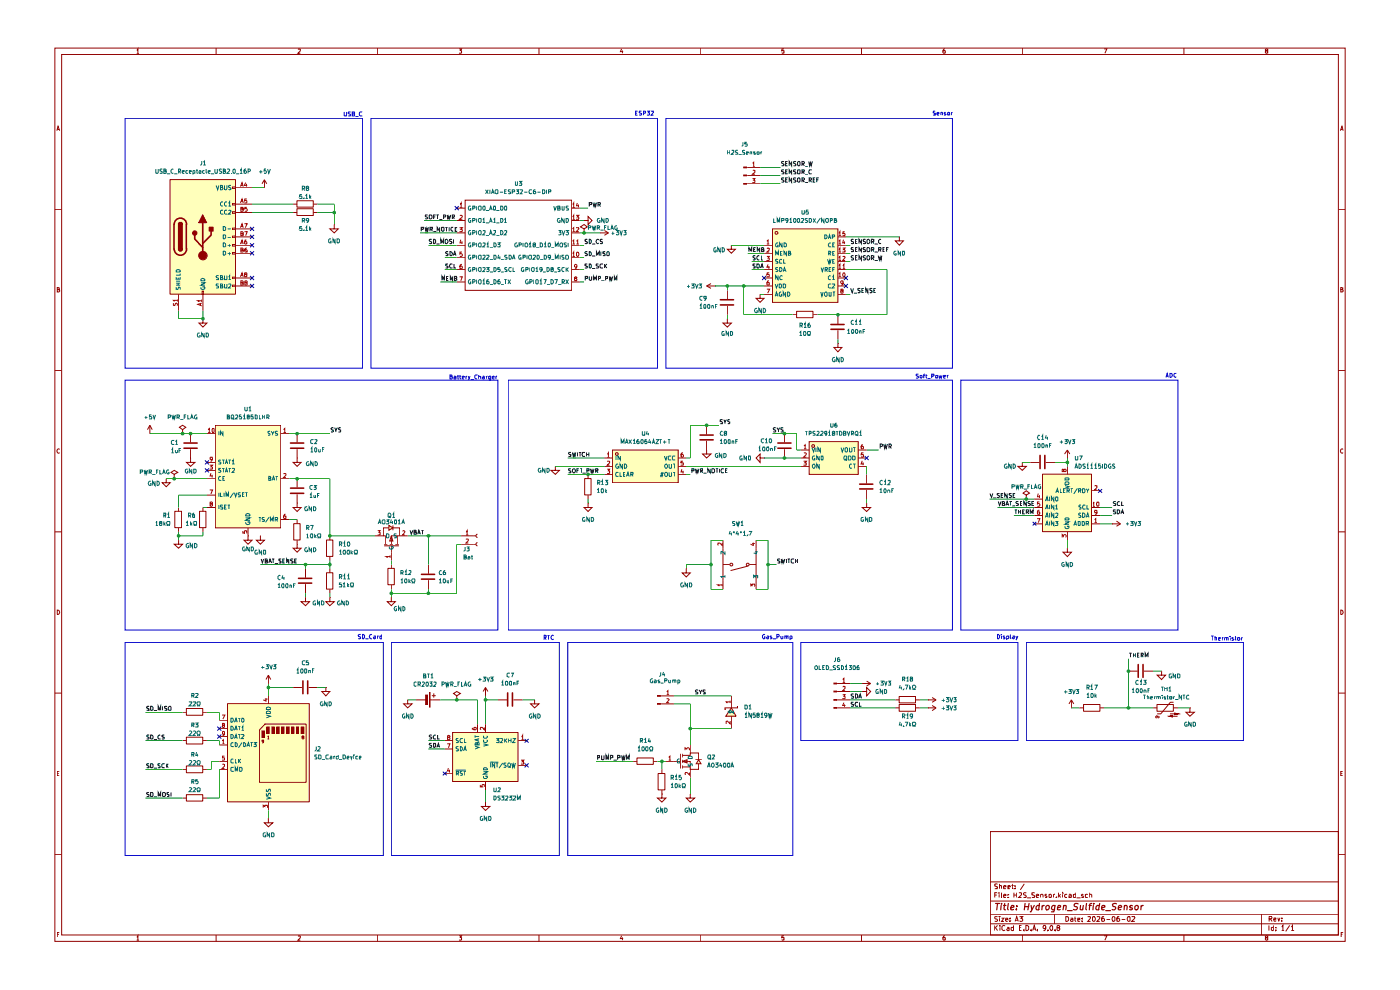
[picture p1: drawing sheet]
<svg xmlns="http://www.w3.org/2000/svg" width="297mm" height="210mm" viewBox="0 0 297 210" stroke-linecap="round" stroke-linejoin="round" font-family="sans-serif">
<g fill="none" stroke="#910000" stroke-width=".21">
<path d="M11.6 10.2h273.8v189.5h-273.8zM13.1 11.6h270.8v186.7h-270.8zM29 10.6l.3-.2v.9M29 11.3h.5M45.8 10.2v1.4M63.2 10.5h.5v.3l-.5 .5h.5M80.1 10.2v1.4M97.4 10.4h.5l-.2 .3 .2 .1v.4h-.5M114.3 10.2v1.4M131.9 10.4l-.3 .6h.6M132 10.7v.6M148.5 10.2v1.4"/>
<path d="M166.3 10.4h-.4l-.1 .4h.5v.4h-.5M182.8 10.2v1.4M200.4 10.4l-.2 .1-.2 .6 .2 .2 .3-.1v-.4l-.3-.1-.2 .2M217 10.2v1.4M234.2 10.4h.6l-.4 .9M251.2 10.2v1.4M268.6 10.8l-.2-.2 .2-.2 .3 .1v.2l-.4 .1-.1 .2 .2 .3 .3-.1v-.3l-.1-.1M12.1 27.7l.2-.9 .4 .9M12.1 27.5h.5M284.4 27.7l.3-.9 .2 .9M284.4 27.5h.5M11.6 44.4h1.5"/>
<path d="M283.9 44.4h1.5M11.6 78.6h1.5M12.1 61.4h.4l.1-.3-.5-.1v.9h.4l.2-.3-.3-.2M283.9 78.6h1.5M284.4 61.4h.4l.1-.3-.5-.1v.9h.4l.1-.3-.2-.2M12.7 95.3a.42 .42 0 0 0-.6 .4 .42 .42 0 0 0 .6 .4M284.9 95.3a.42 .42 0 0 0-.6 .4 .42 .42 0 0 0 .6 .4M11.6 112.8h1.5M283.9 112.8h1.5M12.1 129.4a.47 .47 0 0 1 .6 .5 .47 .47 0 0 1-.6 .4zM284.4 129.4a.47 .47 0 0 1 .5 .5 .47 .47 0 0 1-.5 .4zM11.6 147h1.5"/>
<path d="M283.9 147h1.5M12.1 164h.4M12.6 163.6h-.5v.9h.5M210.1 176.4h73.8v21.9h-73.8zM284.4 164h.4M284.9 163.6h-.5v.9h.5M11.6 181.2h1.5M12.1 198.2h.4M12.6 197.8h-.5v1M29 198.8l.3-.3v.9M29 199.4h.5M45.8 198.3v1.4"/>
<path d="M63.2 198.6h.5v.3l-.5 .5h.5M80.1 198.3v1.4M97.4 198.5h.5l-.2 .3 .2 .1v.4h-.5M114.3 198.3v1.4M131.9 198.5l-.3 .6h.6M132 198.8v.6M148.5 198.3v1.4M166.3 198.5h-.4l-.1 .4h.5v.4h-.5M182.8 198.3v1.4M200.4 198.5l-.2 .1-.2 .7 .2 .1 .3-.1v-.4l-.3-.1-.2 .2M210.1 196h73.8M210.1 193.9h73.8"/>
<path d="M210.1 191.1h73.8M210.1 187.1h73.8M211 196.3v1.1M211 189.9h.5M211.2 196.8l.4 .6M211.5 189.4h-.5v1M211.6 194.4l-.6 .1v.3l.5 .1 .1 .3-.1 .3-.5-.1M211.6 187.6h-.6v.3l.6 .4-.1 .2h-.5M211.6 196.3l-.6 .6M212 189.4h.1M212 189.7v.7M212 194.4v.1"/>
<path d="M212 187.9h.5v.6M212 187.5v1M212 194.8v.7M212.1 196.3v.2M212.1 196.7v.7M212.5 194.8h.5l-.5 .7h.5M212.5 189.4l.1 1M212.9 190l.5-.1v-.1l-.3-.1-.2 .2 .1 .5h.4M212.9 188.2l.5-.1v-.2l-.3-.1-.2 .2v.4l.5 .1M213.1 196.5l-.2-.2-.3 .3v.5l.3 .3 .2-.2M213.3 195.1l.5-.1-.1-.2h-.3l-.1 .1v.4l.2 .2 .2-.1M213.7 196.7l.4 .1v.6"/>
<path d="M213.8 190.3v.1M213.8 189.8v.1M213.8 188.2l.5-.1-.1-.3-.4 .1v.6h.4M214.1 196.9l-.5 .2 .1 .3 .4-.1M214.2 195.4v.1M214.2 194.8v.1M214.6 187.8h.4M214.8 187.5v1h.2M215 196.7l-.5 .1v.4l.2 .2 .3-.1M215 196.3v1.1M215.1 189.9h.6M215.1 189.4v1"/>
<path d="M215.3 195.5l.4-1.1 .3 1.1M215.3 188.4v.1M215.3 187.9v.1M215.4 195.2h.5M215.7 189.4v1M216.2 189.4h.5v.4l-.6 .6h.6M216.3 194.4h.7l-.4 .4 .3 .1 .1 .4-.3 .2-.4-.1M216.3 196.8h.3M216.7 196.3h-.4v1.1h.4M217 198.3v1.4M217.2 197.2v.2M217.3 187.5l-.9 1.3"/>
<path d="M217.6 196.3l.6 .3v.5l-.3 .3h-.3zM217.7 189.4h-.4l-.2 .1v.2l.4 .2 .2 .2-.1 .3h-.5M217.9 190.5h.8M218.7 197.2v.2M219.1 197.4l.3-1.1 .4 1.1M219.2 197.1h.4M219.5 189.4h-.6l.1 .4a.42 .42 0 0 1 .4 .6h-.5M219.8 190l.5-.1v-.1l-.3-.1-.2 .2 .1 .5h.4M220.1 197.2v.2M220.8 189.8l.3-.1 .2 .2v.5M220.8 189.7v.7M221.9 196.8l-.2 .2-.4-.2 .1-.4 .3-.1a.66 .66 0 0 1-.3 1.1"/>
<path d="M222 189.8h-.3v.2l.4 .2-.1 .2h-.3M222.3 197.2v.2M222.5 189.8l.4-.1 .2 .2-.1 .5-.5-.1zM223 196.3l.3 .3v.5l-.2 .3a.64 .64 0 0 1-.1-1.1zM223.5 189.7v.7M223.7 193.9v2.1M223.8 197.2v.2M223.8 189.7l-.3 .2M224.2 190.3v.1M224.4 196.8l-.2-.1v-.2l.2-.2 .3 .1v.3l-.5 .2v.3l.2 .2 .4-.3-.1-.3h-.1M224.6 189.4v1M224.7 190l.3 .4"/>
<path d="M225 189.7l-.4 .4M225.4 189.4h.1M225.4 189.7v.7M226.1 194.4h.4l.2 .3v.5l-.3 .3h-.3zM226.4 189.8l-.3-.1-.3 .2v.3l.2 .2h.4M226.8 189.8l.3-.1 .2 .2v.5h-.5v-.4l.5-.1M227.1 194.8h.4l.1 .7M227.6 195l-.5 .1v.3h.5M228 194.8h.3M228 194.4v.9l.3 .2M228.2 189.4v1h-.4l-.1-.6h.5M228.4 190.5h.8"/>
<path d="M228.6 195.1l.5-.1v-.2h-.5v.6h.5M229.6 195.4v.1M229.6 194.8v.1M229.8 189.8l-.2-.1-.2 .2 .4 .2v.3h-.4M230.8 194.5l.5-.1v.2l-.5 .9h.5M230.8 189.8h-.6v.5l.6 .1M231.2 189.8l.2-.1 .2 .2v.5M231.2 189.4v1M231.9 194.4a.52 .52 0 0 1 .5 .5 .52 .52 0 0 1-.4 .6l-.2-.2zM232.7 194.5h.6v.4l-.6 .6h.6M234.2 198.5h.6l-.4 .9M234.2 194.4l-.4 .1-.1 .9 .4 .1 .2-.2v-.3l-.2-.2-.4 .2"/>
<path d="M234.7 195h.8M236 194.5l.3-.1 .2 .2v.7l-.2 .2a.58 .58 0 0 1-.3-1zM237.4 194.4h-.3l-.2 .3v.7l.4 .1 .2-.2-.1-.4-.1-.1-.4 .2M238 195h.7M239.3 194.4h.3l.1 .2v.7l-.2 .2a.63 .63 0 0 1-.2-1.1zM240.2 194.5l.5-.1v.3l-.6 .8h.6M251.2 198.3v1.4M267.6 193.9v4.4M268.6 198.9l-.2-.1 .2-.3 .3 .1v.2l-.4 .1-.1 .2 .2 .3 .3-.1v-.3l-.1-.1M269.2 196.3v1.1M269.2 194.9h.5v-.5h-.5v1M269.5 194.9l.3 .5"/>
<path d="M270.1 196.7l-.4 .1v.4l.2 .2 .2-.1M270.1 196.3v1.1M270.3 195.1l.4-.1v-.3h-.4v.6h.4M270.6 197.2v.2M270.6 196.7v.1M271.1 194.7l.2 .7 .2-.7M271.9 196.6l.3-.3v1.1M271.9 197.4h.5M271.9 195.3v.1M271.9 194.7v.2M273.6 196.3l-.8 1.3M273.9 196.6l.3-.3v1.1"/>
<path d="M273.9 197.4h.6M283.9 181.2h1.5M284.5 198.2h.3M284.9 197.8h-.4v1"/>
</g>
<g fill="none" stroke="#910000" stroke-width=".25">
<path d="M211.2 191.6h.8M211.6 191.6l-.1 1.4M212.4 192.1l-.1 .9M212.5 191.6v.1M212.9 192.1h.5M213.1 191.6l-.1 1.2 .3 .2M213.9 191.6l-.2 1.2 .2 .2M214.4 192.6l.7-.2v-.3h-.5l-.2 .7 .2 .2 .4-.1M215.6 192.8v.2M215.7 192.1v.2M217.4 192.3h.8M217.5 191.6l-.2 1.4"/>
<path d="M218.3 191.6l-.2 1.4M218.7 192.1l.2 .9M219.4 192.1l-.7 1.3h-.1M220.5 192.1h-.4l-.3 .2v.4l.2 .3 .4-.1M220.5 191.6l-.2 1.4M221.1 192.1l-.1 .9M221.5 192.1l-.4 .2M221.9 192.3a.45 .45 0 0 1 .6-.2v.6l-.2 .3-.4-.2zM223.8 192.1l-.2 1.3h-.5M223.8 192.1h-.4l-.3 .2v.4l.2 .3 .4-.1M224.3 192.6l.7-.2v-.3h-.5l-.2 .7 .2 .2 .4-.1M225.6 192.2l.2-.1h.4l-.1 .9"/>
<path d="M225.7 192.1l-.2 .9M226.4 193.2h1.1M228.7 191.7h-.7v.5a.47 .47 0 0 1 .6 .5l-.3 .3-.6-.1M229.2 192.1l-.1 .8 .4 .1 .2-.2M229.8 192.1l-.1 .9M230.5 191.6l-.2 1.2 .2 .2M231 192.1h.5M231.6 191.6l-.4 .2-.1 1.2M231.9 192.1v.9M232 191.6v.1M233.2 192.1h-.4l-.3 .2v.4l.2 .3 .4-.1M233.3 191.6l-.3 1.4"/>
<path d="M233.7 192.6l.7-.2v-.3h-.4l-.3 .2v.6h.5M234.6 193.2h1M236.9 191.7h-.8v.5a.47 .47 0 0 1 .6 .5l-.3 .3-.5-.1M237.3 192.6l.7-.2-.2-.3h-.4l-.2 .7 .2 .2 .4-.1M238.5 192.2l.2-.1h.4v.9M238.5 192.1v.9M240.2 192.1h-.3l-.3 .2 .2 .3h.4v.2l-.2 .2-.4-.1M240.7 192.3a.45 .45 0 0 1 .7-.2v.6l-.2 .3-.5-.2zM242.1 192.1l-.1 .9M242.5 192.1l-.4 .2"/>
</g>
<g fill="#ffb">
<path d="M221.2 100.6h10.4v12.2h-10.4z"/>
<path d="M171.7 93.7h10.4v6.9h-10.4z"/>
<path d="M155.1 150.2l1.1 1.7h-2.2z"/>
<path d="M129.9 95.5h14v6.9h-14z"/>
<path d="M163.9 48.6h13.9v15.5h-13.9z"/>
<path d="M96.1 155.4h13.8v10.4h-13.8z"/>
<path d="M144.7 161.5l1.1-.3v.6z"/>
<path d="M148.2 161.2l.5 .8h-1z"/>
<path d="M36.1 38.1h13.9v24.3h-13.9z"/>
<path d="M48.3 149.3h17.4v20.8h-17.4z"/>
<path d="M83 113.7l.4 1.1h-.7z"/>
<path d="M82.5 111.5l.9 .5-.9 .5z"/>
<path d="M45.7 90.2h13.9v21.8h-13.9z"/>
</g>
<path d="M218.6 98.1h1.9M221.9 98.1h1.9M217.7 105l.7-.4-.7-.5-.7 .5 .7 .4v.9M217.7 105.9h.1M239.4 142.4h1.9M242.7 142.4h1.9M245.3 151.7l.2 .4-.3 .1v-.2l.5-.1 .2 .2-.2 .2M245.8 152.2l-.2 .1M246.4 142.4v.8h.9l-.9 .9-.9-.9h.9M246.4 142.4h.1M252.4 150.2v.9h1l-1 .8-.8-.8h.8M252.4 150.2h.1" fill="none" stroke="#910000" stroke-width=".21"/>
<path d="M220.6 96.6v2.8M221.7 96.6v2.8M241.5 141v2.7M242.5 141v2.7" fill="none" stroke="#910000" stroke-width=".34"/>
<g fill="none" stroke="#0f0f0f" stroke-width=".21">
<path d="M211.8 106.4l.2 .8 .4-.8M212.6 106.8l.5-.1-.1-.3h-.4v.8h.5v-.2l-.1-.2M213.4 107.2l.3-.8 .3 .8M213.5 107h.4M214.2 106.4h.5M214.4 106.4v.8M214.8 107.3h.5M215.3 108.2h.5M215.5 108.2v.8M216 106.5l-.3-.1-.2 .2 .2 .2 .3 .1-.1 .3h-.4M216 108.2v.8M216 108.6h.5"/>
<path d="M216.4 106.8h.3M216.5 108.2v.8M216.8 106.4h-.4v.8h.4M217 108.6h.2M217.4 108.2h-.4v.8h.4M217.7 108.6h.4l.1-.4h-.5v.8M217.7 106.4v.8l-.5-.8v.8M218 108.6l.2 .4M218.6 109v-.8l.3 .6 .3-.6v.8M218.6 106.5l-.4-.1-.1 .2 .1 .2 .4 .1-.1 .3h-.4M218.9 106.8h.3M219.3 106.4h-.4v.8h.4"/>
</g>
<path d="M248.2 151.9l.5-.1v.3l-.5-.2h1.6z" fill="#910000"/>
<path d="M248.4 151.9h-.2l.5-.1v.3l-.5-.2h1.6M249 149h-.7l-2 2.4h-.8" fill="none" stroke="#910000" stroke-width=".21"/>
<path d="M248.2 151.4h1.6l-.6 .2v-.3l.6 .1z" fill="#910000"/>
<g fill="none" stroke="#910000" stroke-width=".21">
<path d="M123.9 46.8h.9v-.9l.8 .9-.8 .8v-.8M123.9 46.8h.1M123.9 48.6l.7-.5-.7-.5-.8 .5 .8 .5v.8M123.9 49.4h.1M127.4 49.4h.1M127.4 49.4h1.7M128.2 48.9l.9 .5M129.1 49.4l-.9 .5M149.9 90.2v2M149.9 93.5v2M169.9 95.5h1.8M169.9 97.2h1.8"/>
<path d="M169.9 98.9h1.8M171.7 93.7h10.4v6.9h-10.4zM172.3 94.4h.4v.4h-.4zM182.1 95.5h1.8M182.1 97.2h1.8M182.1 98.9h1.8M226.4 97.2h.1M226.4 95.5v1.7M226.4 98.9v1.7M226.4 95.5l-.6 .8M226.4 95.5l.5 .8M219.4 105.9h1.8"/>
<path d="M219.4 107.7h1.8M219.4 109.3h1.8M219.4 111.1h1.8M221.1 100.6h10.5v12.2h-10.5zM226.4 116.3v.8h.9l-.9 1-.9-1h.9M226.4 116.3h.1M226.4 112.8v1.8M231.6 107.7h1.8M231.6 109.3h1.8M231.6 111.1h1.8M231.6 104.1h1.8M235.9 111.1h.1"/>
<path d="M235.9 111.1h1.8M236.9 110.5l.8 .6M237.7 111.1l-.8 .5M227.3 150.2h.1M227.3 148.5l-.5 .8M227.3 148.5l.5 .8M227.3 148.5v1.7M229 150.2h.9M229.9 149.4h3.4v1.5h-3.4zM233.4 150.2h.8M244.6 150.2h.9M245.4 149.4h3.5v1.5h-3.5z"/>
<path d="M248.2 151.4h1.6l-.6 .2v-.3l.6 .1h-.2M249 150.2h.9"/>
</g>
<g fill="none" stroke="#0f0f0f" stroke-width=".21">
<path d="M124.6 50.8h-.4l-.1 .1 .1 .3 .4 .1v.3h-.5M125 50.8l.4 .2v.4l-.2 .3h-.2zM125 43.4h.4v-.4h-.4v.8M125.6 51.8h.7M125.8 43l.2 .8 .2-.6 .2 .6 .1-.8M126.9 43.4h.4v-.4h-.4v.8M127 50.8a.42 .42 0 0 0-.6 .4 .42 .42 0 0 0 .6 .4M127.1 43.4l.3 .4M127.8 50.8h-.3l-.2 .1 .1 .3 .4 .1v.3h-.5M121.1 99.4h-.4l-.1 .2 .2 .3h.3v.3l-.5 .1M121.6 99.4h.3l.1 .3-.1 .6h-.3l-.1-.3zM122.4 99.9h.3"/>
<path d="M122.8 99.4h-.4v.9M123.1 99.4h.4M123.3 99.4v.9M124.5 99.9h.4v-.5h-.4v.9M125.3 99.4l.1 .9 .2-.6 .2 .6 .2-.9M126.4 99.9h.4v-.5h-.4v.9M126.5 99.9l.4 .4M153.3 89l-.5 .1v.3l.5 .2-.1 .3h-.4M153.5 89l.3 .4 .3-.4M153.8 89.4v.5M154.8 89l-.4 .1v.3l.4 .1-.1 .4h-.3M123.6 100.4h.6"/>
<path d="M236.7 108.2h-.4l-.1 .1 .1 .3 .4 .1v.2h-.5M236.7 106.5l-.4-.1-.1 .2 .1 .2 .4 .1-.1 .3h-.4M237 108.2h.4l.1 .1v.5l-.2 .2h-.3zM237.5 106.5l-.2-.1-.3 .2v.5l.2 .1 .3-.1M237.8 109l.3-.8 .3 .8M237.9 108.8h.4M238 106.4v.8h.4M239.6 138.6h.5M239.8 138.6v.8M240.4 138.6v.8M240.4 139h.4M240.8 138.6v.8"/>
<path d="M241.3 139h.3M241.7 138.6h-.4v.8h.4M242.1 139h.3l.1-.4h-.4v.8M242.3 139l.2 .4M242.9 139.4v-.8l.3 .5 .3-.5v.8M148 146.4l-.3-.1-.2 .2 .1 .3 .4 .1v.2l-.5 .1M148.3 146.3l.3 .6 .3-.6M148.6 146.9v.3M149.6 146.4h-.5v.3l.5 .3v.2h-.5"/>
</g>
<g fill="none" stroke="#b90000" stroke-width=".21">
<path d="M170.5 97.8h.6l-.4 .4h.3l.1 .1-.1 .4-.5-.1M170.6 94.6l.2-.2v.8M170.6 96.1h.3l.2 .2-.6 .7h.6M170.6 95.2h.5M182.9 97.7l-.2 .7h.6M183.1 94.4h-.3l-.1 .6 .1 .2 .4-.1-.1-.4h-.3l-.1 .2M183.1 98.1v.6M183.2 96.1h-.4l-.1 .4h.5v.4h-.5M225.7 99.7l.1-.2 .4 .2-.1 .3h-.3l-.3-.5-.2 .1v.4h.3l.1-.1M220 110h.6l-.3 .9M220.3 104.7l-.2 .7h.5M220.5 106.5h-.4v.4l.3-.1 .2 .4-.2 .2-.3-.1"/>
<path d="M220.5 108.2l-.4 .2v.6l.4 .1v-.5h-.3l-.1 .2M220.5 105v.6M225.3 114v-.6l.3 .3 .2-.3h.2l.2 .2-.1 .4M231.9 106.7l.1-.2v.9M231.9 107.4h.4M232.2 103.1h.5v.3l-.5 .5h.5M232.2 110.2l.3-.2v.9M232.2 110.9h.5M232.7 106.6l.3-.1 .1 .1v.6l-.1 .2a.53 .53 0 0 1-.3-.8zM232.7 108.6l-.1 .2h-.3v-.6l.4 .1v.6l-.4 .2"/>
</g>
<g fill="none" stroke="#006665" stroke-width=".21">
<path d="M172.3 95l.3 .9 .2-.9M172.6 98.4h.1a.5 .5 0 0 1 .2 .5 .5 .5 0 0 1-.3 .5 .54 .54 0 0 1 0-1zM172.8 96.7l-.4 .1-.1 .4 .2 .4h.3v-.4h-.1M173.1 95v.9M173.8 96.7v.9l-.5-.9v.9M173.8 98.4v1l-.5-1v1M174 95v.9l-.5-.9v.9M174.2 96.7h.3l.1 .2-.1 .7h-.3zM178.4 95l.3 .9 .3-.9M179.1 96.8h.5l-.1 .8-.4-.1zM179.2 97.4l.5 .3M179.4 95l.4 .1v.6l-.2 .2-.3-.2v-.6z"/>
<path d="M180 96.8h.5v.5l-.1 .3-.4-.1zM180.2 95v.8l.2 .1 .3-.2v-.7M180.7 98.5l-.2-.1-.3 .3v.4l.3 .3 .2-.1M180.9 96.7h.3l.2 .2v.5l-.2 .2h-.3zM181 95h.5M181 98.4h.5M181.2 95v.9M181.2 98.4v1M221.8 106.3l.3-.9 .3 .9M221.8 108l.3-.9 .3 .9M221.8 109.8l.3-1 .3 1M221.8 111.5l.3-.9 .3 .9"/>
<path d="M221.9 106h.4M221.9 107.7h.4M221.9 109.5h.4M221.9 111.2h.4M222.6 105.4v.9M222.6 107.1v.9M222.6 108.8v1M222.6 110.6v.9M223.6 105.4v.9l-.5-.9v.9M223.6 107.1v.9l-.5-.9v.9M223.6 108.8v1l-.5-1v1M223.6 110.6v.9l-.5-.9v.9"/>
<path d="M223.9 107.4l.3-.3v.9M223.9 108.9h.5v.4l-.5 .5h.5M223.9 110.6h.5l-.2 .4h.2v.4h-.5M223.9 108h.5M224 105.5l.2-.1 .2 .1v.6l-.2 .2a.53 .53 0 0 1-.2-.8zM224 104.5l.3-.8 .3 .8M224.1 104.3h.4M224.9 103.7v.8h.4M225.6 104.1h.2M225.9 103l.9 .2-.9 .4M225.9 102.4l.2-.2h.5l.2 .2v.3h-.9zM225.9 101.5l.8-.1 .1 .4h-.9z"/>
<path d="M225.9 111.6v.4l.4 .1h.4l.1-.5h-.4v.2M225.9 110.7h.9l-.9 .5h.9M225.9 110l.2-.1h.5l.2 .4h-.9zM226 103.7h-.4v.8h.4M226.4 104.1h.4l.1-.3-.5-.1v.8M226.6 104.1l.3 .4M227.1 103.7h.5M227.4 103.7v.8M227.8 111.5l.3-.9 .3 .9M227.9 111.2h.4M228.6 103.6l-.8 1.2M228.7 110.6l.4 .1v.8h-.4z"/>
<path d="M228.8 104.1h.4v-.4h-.4v.8M229.1 104.1l.2 .4M229.3 107.1l-.4 .1v.3l.4 .2-.1 .3h-.3M229.3 108.9l-.3-.1-.2 .2 .1 .3 .4 .2-.2 .3-.3-.1M229.6 110.6l.4 .1 .1 .4-.2 .4h-.3zM229.7 103.7h.3l.2 .1v.5l-.2 .2h-.3zM229.7 108.8h.2l.3 .3v.4l-.3 .3h-.2zM230.2 107.2l-.4-.1-.1 .4 .1 .5 .4-.1M230.4 103.7l.4 .4 .2-.4M230.4 109.8l.4-1 .2 1M230.4 111h.4l.1-.3-.5-.1v.9M230.5 109.5h.4"/>
<path d="M230.6 107.1v.9h.4M230.7 111l.2 .5M230.8 104.1v.4"/>
</g>
<path d="M148.5 92.3h2.8M148.5 93.3h2.8" fill="none" stroke="#910000" stroke-width=".34"/>
<path d="M139.5 147.5h.6v.2h-.6z" fill="#910000"/>
<path d="M139.5 147.5h.6v.2h-.6z" fill="none" stroke="#910000" stroke-width=".21"/>
<path d="M139.5 149.2h.6v.2h-.6z" fill="#910000"/>
<g fill="none" stroke="#910000" stroke-width=".21">
<path d="M155.1 52v.9h.9l-.9 .8-.8-.8h.8M155.1 52h.1M162.1 52h1.8M162.1 53.7h1.8M162.1 55.5h1.8M162.1 57.2h1.8M162.1 59h1.8M163.9 48.6h13.9v15.5h-13.9zM164.5 49.2h.4v.4h-.4zM177.8 52h1.6M177.8 53.7h1.6M177.8 55.5h1.6"/>
<path d="M177.8 57.2h1.6M177.8 59h1.6M177.8 50.2h1.6M190.8 50.2v.9h.8l-.8 .9-.9-.9h.9M190.8 50.2h.1M149.9 60.7l.9 .5M149.9 60.7h1.8M150.8 60.2l-.9 .5M151.7 60.7h.1M154.3 67.6v.9h.8l-.8 .9-.9-.9h.9M154.3 67.6h.1M154.3 61.6v1.9"/>
<path d="M154.3 64.9v1.9M161.2 62.4v.9h.9l-.9 .8-.8-.8h.8M161.2 62.4h.1M162.1 60.7h1.8M162.1 62.4h1.8M168.2 66.8h.8M169 66h3.5v1.4h-3.5zM172.5 66.8h.9M177.8 72.9v.8h.8l-.8 .9-.9-.9h.9M177.8 72.9h.1M177.8 66.8v1.9M177.8 70.1v1.9"/>
<path d="M177.8 60.7h1.6M177.8 62.4h1.6M117.8 98.9v.9h.9l-.9 .8-.9-.8h.9M117.8 98.9h.1M128.2 97.2h1.7M128.2 98.9h1.7M129.9 95.5h14v6.9h-14zM130.6 96.1h.5v.4h-.5zM143.9 97.2h1.7M143.9 98.9h1.7M149.9 95.5v.8h.9l-.9 .9-.8-.9h.8M149.9 95.5h.1"/>
<path d="M161.2 97.2v-.9l-.8 .9 .8 .9v-.9h.9M162.1 97.2h.1M166.4 92v1.9M166.4 95.3v1.9M124 101.5h1.4v3.5h-1.4zM124.8 106.7v1h.8l-.8 .8-.9-.8h.9M124.8 106.7h.1M124.8 100.6v1M124.8 105v.9M128.2 100.6h1.7M143.9 100.6h1.7M153.4 114.6v10.4"/>
<path d="M153.4 119.8h1.4M154.9 119.5h.5v.5h-.5zM158.4 119.5h.4v.5h-.4zM159 119.8h1.4M160.4 114.6v10.4M145.6 120.6v.9h.8l-.8 .9-.9-.9h.9M145.6 120.6h.1M158.6 120.1l-3.6 .9M113.4 148.5v.8h-.8l.8 .9 .9-.9h-.9M113.4 148.5h.1M139.5 149.2h.6v.2h-.6zM140.1 147.6h2.9"/>
<path d="M140.1 149.3h2.9M155.1 150.2h-1.3v.3h.2M155.1 150.2l1.1 1.7h-2.2zM155.1 147.6v2.6M155.1 151.9v2.7M156.3 149.8h.2v.4h-1.4"/>
</g>
<g fill="none" stroke="#b90000" stroke-width=".21">
<path d="M162.7 51.2l.2-.3v.9M162.7 52.7h.5v.3l-.5 .5h.5M162.7 54.4h.5l-.3 .3 .3 .1v.4h-.5M162.7 51.8h.5M162.9 56.1l-.2 .6h.6M163.1 59.6h-.2l-.2 .7 .2 .2 .3-.1v-.4l-.3-.1-.2 .2M163.1 56.4v.6M163.2 57.9h-.4l-.1 .4 .4-.1 .1 .4h-.5M177.9 49.4l.3-.3v.9M177.9 51.2l.3-.3v.9M177.9 52.9l.3-.3v.9M177.9 54.7l.3-.3v.8"/>
<path d="M177.9 56.3l.3-.2v.9M177.9 58.1l.3-.2v.8M177.9 51.8h.5M177.9 50h.5M177.9 53.5h.5M177.9 55.2h.5M177.9 57h.5M177.9 58.7h.5M178.8 52.6h.5l-.4 .4 .4 .1v.3h-.5M178.8 54.5l.4-.1 .1 .2-.5 .6h.5M178.8 56.3l.2-.2v.9M178.8 57h.5"/>
<path d="M178.9 60l-.4 .2-.2-.5 .2-.1h.4v.6l-.5 .3M178.9 50.8l-.1 .7h.5M178.9 57.9a.43 .43 0 0 1 .4 .4 .43 .43 0 0 1-.4 .4l-.1-.3zM179.2 49.1h-.3l-.1 .5 .3-.1 .2 .2-.1 .3-.4-.1M179.2 51.2v.6M162.7 61.3h.6l-.4 .9M178.5 61.7l-.2-.2 .1-.2 .5 .1-.1 .3-.5 .1 .1 .4 .5-.1v-.3l-.2-.1M128.8 96.3l.3-.2v.9M128.8 97.9h.5v.3l-.5 .5h.5M128.8 99.5h.5l-.2 .4h.2v.5h-.5M128.8 97h.5M144.7 99.5l-.2 .6h.5"/>
<path d="M144.9 96.1l-.4 .2v.6l.3 .1 .2-.2-.2-.4-.3 .2M144.9 97.8h-.4v.5l.4-.1v.5l-.4-.1M144.9 99.9v.6M153.2 115.2v.5l-.5-.5h-.3v.5M159.6 115.3h.5M159.8 115.1v.6l-.6-.3M153.2 124.1h-.9l.2 .2M153.2 123.9v.4M159.3 124.4v-.5l.3 .3v-.3h.5v.5M141.4 146.7l.3-.2v.9M141.4 148.3l.4-.1 .1 .2-.5 .7h.5M141.4 147.4h.5"/>
<path d="M154.9 148.9h-.9l.3 .2M154.9 152.9v.6l-.6-.6-.3 .1 .1 .5M154.9 148.6v.5"/>
</g>
<g fill="none" stroke="#006665" stroke-width=".21">
<path d="M164.5 54.1v-.8l.4 .6 .2-.6v.8M165.1 51.6l-.3-.1-.3 .3v.4l.2 .2h.4v-.4h-.2M165.1 55.1h-.6v.2l.6 .4-.1 .1h-.5M165.1 56.8l-.6 .1v.2l.4 .1 .2 .2-.2 .2-.4-.1M165.1 58.5v.8l-.6-.8v.8M165.4 56.8h.3a.47 .47 0 0 1 .2 .5 .47 .47 0 0 1-.5 .3zM165.6 53.7h.2M165.9 51.5v.9l-.5-.9v.9M165.9 55.1l-.3-.1-.2 .2v.6h.5M166 53.3h-.4v.8h.4M166 58.5a.44 .44 0 0 0-.6 .2 .44 .44 0 0 0 .2 .6h.4M166.2 57.6l.2-.8 .3 .8"/>
<path d="M166.2 55v.8h.5M166.2 57.4h.5M166.3 51.5h.3l.2 .3v.4l-.1 .2h-.4zM166.8 53.3v.8l-.5-.8v.8M167.3 53.7l.4-.1-.1-.3h-.3v.8h.3l.2-.1v-.2l-.3-.1M174.2 56.8l.3 .8 .2-.8M175 49.8h.3a.48 .48 0 0 1 .1 .6 .48 .48 0 0 1-.4 .3zM175 57.2h.5v-.4h-.5v.8M175.2 57.2l.4 .4M175.6 55l.2 .8 .2-.6 .1 .6 .2-.8M175.7 50.7l.3-.9 .2 .9M175.8 53.7l.4-.1-.1-.3h-.3v.8"/>
<path d="M175.8 50.4h.3M175.9 57.2h.2M176 53.7l.2 .4M176.2 51.6a.43 .43 0 0 0-.4 .3 .43 .43 0 0 0 .1 .5l.3-.1M176.2 58.5h-.2l-.3 .2v.4l.2 .2h.3M176.3 56.8h-.4v.8h.4M176.6 50.2h.3l.2-.1-.1-.3h-.4v.9M176.6 58.7l.2-.2v.8M176.6 59.3h.5M176.7 53.7h.2M176.7 51.9h.2M176.7 55.4h.2"/>
<path d="M176.7 57.2h.3M177.1 51.5h-.4v.9h.4M177.1 53.3h-.4v.8h.4M177.1 55h-.4v.8h.4M177.1 56.8h-.4v.8M164.5 60.2l.2 .9 .4-.9M164.5 62.9l.2-1 .4 1M164.5 62.6h.5M165.3 60.2l.4 .1 .1 .4-.2 .4h-.3zM165.7 62l-.1-.1-.3 .3v.4l.3 .3 .2-.1v-.4h-.2M166.2 60.2h.3l.2 .2v.5l-.2 .2h-.3zM166.7 61.9v1l-.5-1v1"/>
<path d="M167.1 61.9a.47 .47 0 0 1 .5 .5 .47 .47 0 0 1-.5 .5zM174.1 61.9l.3 1 .2-1M175.1 61.9l.4 .2v.6l-.2 .2a.49 .49 0 0 1-.4-.4 .49 .49 0 0 1 .2-.6zM175.9 61.9v.9l.2 .1 .2-.1v-.9M176.2 60.3l-.3-.1-.2 .2v.5l.2 .2 .3-.1M176.6 60.3l.4-.1 .1 .3-.6 .6h.6M176.7 61.9h.5M176.9 61.9v1M130.7 96.7v.9M131.1 98.5a.41 .41 0 0 0-.5 .4 .41 .41 0 0 0 .6 .4v-.4h-.2M131.6 96.7v.9l-.5-.9v.9M132 98.4v1l-.5-1v1"/>
<path d="M132.5 98.4a.47 .47 0 0 1 .5 .5 .47 .47 0 0 1-.5 .5zM140.9 96.7l.4 .9 .2-.9M141.3 98.4a.5 .5 0 0 1 .3 .5 .5 .5 0 0 1-.3 .5 .54 .54 0 0 1 0-1zM141.9 98.4v.8l.2 .2 .3-.1v-.9M142.3 96.8l-.4-.1-.1 .2v.5l.1 .2 .4-.1M142.8 98.4h.4M143 98.4v1M143.1 96.8l-.3-.1-.2 .4 .2 .5 .3-.1M131.2 100.3l-.4-.1-.2 .3 .2 .5h.4M131.5 100.2v.8h.5M132.3 100.6h.2M132.6 100.2h-.3v.8h.3"/>
<path d="M132.9 101l.3-.8 .3 .8M133 100.8h.4M133.8 100.6h.4v-.4h-.4v.8M134 100.6l.3 .4M140.1 100.9h.6M140.2 100.5h.6M140.4 100.1l-.2 1.1M140.7 100.1l-.3 1.1M141.2 100.2h.2l.2 .3-.2 .5h-.2l-.2-.2zM141.9 100.2l.1 .8h.4v-.8M142.8 100.2h.4M143 100.2v.8"/>
<path d="M153.8 117v.6l-.6-.6h-.3l.1 .5M160.1 117h.6M160.5 117v.5l-.6-.2M153.8 122.3h-.9l.3 .3M153.8 122v.6M159.9 122.6v-.6l.3 .4v-.3h.5v.5M155.6 151.1h-1l.3 .2M155.6 150.7v.6l-.5-.6h-.4v.6M155.6 150.8v.5"/>
</g>
<g fill="none" stroke="#0f0f0f" stroke-width=".21">
<path d="M166.3 34.3h-.5v.3l.5 .3-.1 .3-.4-.1M166.3 37.8h-.5v.3l.5 .3-.1 .2h-.4M166.3 36l-.5 .1v.3l.5 .2-.1 .3h-.4M166.7 34.7h.3M166.7 38.1h.3M166.7 36.4h.3M167.1 34.2h-.4v1h.4M167.1 37.7h-.4v.9h.4M167.1 36h-.4v.9h.4M167.9 34.2v1l-.5-1v1M167.9 37.7v.9l-.5-.9v.9M167.9 36v.9l-.5-.9v.9"/>
<path d="M168.9 34.3h-.5v.3l.5 .3-.2 .3-.3-.1M168.9 37.8h-.5v.3l.5 .3-.2 .2h-.3M168.9 36l-.5 .1v.3l.5 .2-.1 .3h-.4M169.3 36l.4 .1-.1 .8-.4-.1zM169.4 34.2l.3 .2v.6l-.2 .2-.3-.2v-.6zM169.4 37.7l.3 .2v.6l-.2 .1-.3-.1v-.6zM170.1 34.8h.4l.1-.4-.1-.2h-.4v1M170.1 38.2h.4l.1-.1-.1-.4h-.4v.9M170.1 36.4h.5v-.4h-.5v.9M170.3 34.8l.3 .4M170.3 38.2l.3 .4M170.3 36.4l.3 .5"/>
<path d="M170.8 35.3h.6M170.8 38.7h.6M170.8 37h.6M171.6 34.2l.1 1 .2-.7 .2 .7 .2-1M171.7 38.2h.3l.2-.1-.2-.4h-.3v.9M171.8 38.2l.4 .4M172.2 36.1l-.5-.1-.1 .4 .1 .5 .5-.1M172.5 38.1h.3M172.9 37.7h-.4v.9h.4M173.3 38.1h.3M173.7 37.7h-.4v.9M158.9 53.4v-.9l.3 .6 .3-.6v.9"/>
<path d="M159.9 53h.2M160.2 54.3l-.3-.1-.2 .2 .5 .6-.1 .2-.4-.1M160.2 56h-.4l-.1 .2 .5 .4-.1 .3h-.4M160.3 52.5h-.4v.9h.4M160.6 56h.3l.2 .2v.5l-.2 .2h-.3zM161.1 54.3l-.3-.1-.2 .3v.4l.2 .3 .3-.1M161.2 52.5v.9l-.5-.9v.9M161.3 56.9l.4-.9 .2 .9M161.4 56.6h.4M161.5 54.2v1h.3M161.6 53l.4-.1-.1-.4h-.3v.9h.4l.1-.3-.3-.1M181.1 54.3l-.4-.1-.2 .2 .1 .3 .5 .1v.3h-.6"/>
<path d="M181.1 50.8h-.4l-.2 .1 .1 .3 .5 .1v.3h-.6M181.1 52.5h-.5l-.1 .2 .2 .3h.4v.3l-.6 .1M181.5 54.7h.2M181.5 51.2h.2M181.5 53h.2M181.9 54.2h-.4v1h.4M181.9 50.8h-.4v.9h.4M181.9 52.5h-.4v.9h.4M182.8 54.2v1l-.6-1v1M182.8 50.8v.9l-.6-.9v.9M182.8 52.5v.9l-.6-.9v.9M183.6 54.3l-.3-.1-.2 .2 .1 .3 .4 .1v.3h-.5"/>
<path d="M183.6 50.8h-.3l-.2 .1 .1 .3 .4 .1v.3h-.5M183.6 52.5h-.4l-.1 .2 .2 .3h.3v.3l-.5 .1M183.9 52.6h.5l.1 .5-.1 .3-.5-.1zM184.1 54.2a.47 .47 0 0 1 .4 .5 .47 .47 0 0 1-.4 .5l-.2-.2v-.6zM184.1 50.8a.47 .47 0 0 1 .4 .4 .47 .47 0 0 1-.4 .5l-.2-.2v-.6zM184.9 54.7h.5v-.4l-.5-.1v1M184.9 51.3l.5-.1v-.4h-.5v.9M184.9 53h.4l.1-.4-.5-.1v.9M185.1 54.7l.3 .5M185.1 51.3l.3 .4M185.1 53l.3 .4M185.5 55.2h.7"/>
<path d="M185.5 51.8h.7M185.5 53.5h.7M186.3 54.2l.3 1 .1-.7 .2 .7 .2-1M186.4 53h.4l.1-.4-.5-.1v.9M186.6 53l.3 .4M186.9 50.8h-.3l-.2 .2v.4l.2 .3 .3-.1M187.3 53h.3M187.7 52.5h-.4v.9h.4M188.1 53h.2M188.5 52.5h-.4v.9M180.5 61.2l.3 .9 .3-.9M181.1 62.2h.7"/>
<path d="M182.5 61.3h-.5v.2l.5 .3-.2 .3-.3-.1M182.8 61.6h.4M183.3 61.2h-.5v.9h.5M184.1 61.2v.9l-.4-.9v.9M185 61.3h-.5v.2l.5 .3-.1 .3-.4-.1M185.4 61.6h.2M185.8 61.2h-.4v.9h.4M121.1 96h-.4l-.1 .1 .2 .3 .3 .1v.2l-.5 .1M121.5 96l.1 .8 .2-.6 .2 .6 .1-.8M122.5 96v.8M122.8 96h.5M123.1 96v.8"/>
<path d="M124.1 96.1l-.4-.1-.2 .3 .2 .5 .4-.1M124.4 96v.8M124.4 96.4h.5M124.9 96v.8M146.8 99.9h.4v-.5h-.4v.9M147.5 99.4l.2 .9 .2-.6 .1 .6 .3-.9M148.6 99.9h.5v-.5h-.5v.9M148.8 99.9l.3 .4M150.7 99.4v.9l-.5-.9v.9M151 99.5h.5l.1 .5-.2 .3-.4-.1zM151.8 99.4h.6M152.1 99.4v.9"/>
<path d="M152.6 99.4v.9M153.5 99.5l-.4-.1-.2 .4 .2 .5 .4-.1M153.9 99.9h.3M154.3 99.4h-.4v.9h.4M164.5 90.8l-.3-.1-.2 .2 .1 .2 .4 .2v.3h-.5M164.8 90.7l.3 .5 .3-.5M165.1 91.2v.4M166.2 90.8h-.6v.3l.6 .3-.2 .2h-.4M186.7 94.7h.4l.1-.3-.1-.2h-.4v.9M187.5 94.2l.2 .9 .1-.7 .2 .7 .3-.9M188.6 94.7h.3l.2-.3-.2-.2h-.3v.9M188.8 94.7l.3 .4"/>
<path d="M149.2 100.4h.7"/>
</g>
<path d="M152.8 63.6h2.8M152.8 64.7h2.8M176.3 68.8h2.8M176.3 69.8h2.8M165 94h2.8M165 95.1h2.8" fill="none" stroke="#910000" stroke-width=".34"/>
<path d="M157.8 35.4h.6v.2h-.6z" fill="#910000"/>
<path d="M157.8 35.4h.6v.2h-.6z" fill="none" stroke="#910000" stroke-width=".21"/>
<path d="M157.8 37.1h.6v.2h-.6z" fill="#910000"/>
<path d="M157.8 37.1h.6v.2h-.6z" fill="none" stroke="#910000" stroke-width=".21"/>
<path d="M157.8 38.9h.6v.2h-.6z" fill="#910000"/>
<path d="M157.8 38.9h.6v.2h-.6zM158.4 35.5h2.8M158.4 37.2h2.8M158.4 39h2.8M216.9 98.1v.8h.8l-.8 .9-1-.9h1M216.9 98.1h.1M183.9 106.7v1h.8l-.8 .8-1-.8h1M183.9 106.7h.1M183.9 100.6v2M183.9 103.9v2" fill="none" stroke="#910000" stroke-width=".21"/>
<path d="M159.6 37.9h.5l-.2 .3 .2 .1v.3h-.5M159.7 34.7l.2-.3v.9M159.7 36.2h.4v.3l-.5 .5h.5M159.7 35.3h.4" fill="none" stroke="#b90000" stroke-width=".21"/>
<g fill="none" stroke="#0f0f0f" stroke-width=".21">
<path d="M165.5 118.6l-.5 .1v.2l.5 .3-.1 .2h-.4M165.7 118.6l.2 .8 .2-.6 .1 .6 .3-.8M166.8 118.6v.8M167.1 118.6h.5M167.3 118.6v.8M168.4 118.7l-.4-.1-.2 .1v.6l.2 .1 .4-.1M168.8 118.6v.8M168.8 119h.4M169.2 118.6v.8M210 104.7l.4 .8 .2-.8M210.7 105.6h.7M212 104.7l-.5 .1v.1l.5 .4-.1 .2h-.4"/>
<path d="M212.4 105h.3M212.8 104.7h-.4v.8h.4M213.7 104.7v.8l-.6-.8v.8M214.6 104.7l-.5 .1v.1l.5 .4-.2 .2h-.3M214.9 105h.3M215.3 104.7h-.4v.8h.4M181.1 147.3l-.4-.1-.2 .2 .1 .2 .5 .2v.2h-.6M181.1 149h-.5l-.1 .1 .2 .3 .4 .1v.2l-.6 .1M181.5 147.2a.47 .47 0 0 1 .5 .5 .47 .47 0 0 1-.5 .4zM182 149.1l-.4-.1-.2 .3 .2 .5 .4-.1M182.2 148.1l.3-.9 .3 .9M182.2 147.9h.5"/>
<path d="M182.3 149v.8h.5"/>
</g>
<path d="M182.4 102.7h2.8M182.4 103.7h2.8" fill="none" stroke="#910000" stroke-width=".34"/>
<path d="M176.9 144.9h.6v.2h-.6z" fill="#910000"/>
<path d="M176.9 144.9h.6v.2h-.6z" fill="none" stroke="#910000" stroke-width=".21"/>
<path d="M176.9 146.6h.6v.2h-.6z" fill="#910000"/>
<path d="M176.9 146.6h.6v.2h-.6z" fill="none" stroke="#910000" stroke-width=".21"/>
<path d="M176.9 148.4h.6v.1h-.6z" fill="#910000"/>
<path d="M176.9 148.4h.6v.1h-.6z" fill="none" stroke="#910000" stroke-width=".21"/>
<path d="M176.9 150.1h.6v.1h-.6z" fill="#910000"/>
<g fill="none" stroke="#910000" stroke-width=".21">
<path d="M36.1 38.1h13.9v24.3h-13.9zM49.3 39.7h.7v.3h-.7zM56.1 39.8h.1M56.1 38.1l-.5 .9M56.1 38.1l.5 .9M56.1 38.1v1.7M49.3 43.1h.7v.4h-.7zM49.3 44.9h.7v.4h-.7zM49.3 48.4h.7v.3h-.7zM49.3 50.1h.7v.3h-.7zM49.3 51.9h.7v.3h-.7zM49.3 53.5h.7v.4h-.7z"/>
<path d="M49.3 58.8h.7v.3h-.7zM62.2 43.3h.8M63 42.6h3.5v1.3h-3.5zM66.5 43.3h.9M70.9 47.6v1h.9l-.9 .8-.9-.8h.9M70.9 47.6h.1M96.9 44.2h1.8M96.9 46.8h1.8M96.9 49.4h1.8M96.9 52h1.8M96.9 54.6h1.8M96.9 57.2h1.8"/>
<path d="M96.9 59.8h1.8M98.7 42.5h22.6v19.1h-22.6zM121.3 44.2h1.7M121.3 46.8h1.7M121.3 49.4h1.7M121.3 52h1.7M121.3 54.6h1.7M121.3 57.2h1.7M121.3 59.8h1.7M42.9 61.8h.3v.6h-.3zM43.1 67.6v.9h.8l-.8 .9-.9-.9h.9M43.1 67.6h.1"/>
<path d="M49.3 60.5h.7v.3h-.7zM94.4 157.1h1.7M94.4 158.9h1.7M96 155.4h13.9v10.4h-13.9zM101.3 153.6v1.8M103 147.6h.1M103 145.8l.5 .9M103 145.8l-.5 .9M103 145.8v1.8M103 153.6v1.8M105.6 148.5h2M108.9 148.5h2"/>
<path d="M109.9 157.1h1.8M144.4 159.9v3.1M144.7 159.9v.8M146.4 158v1.7M176.9 150.1h.6v.1h-.6zM177.5 145h2.9M177.5 146.7h2.9M177.5 148.5h2.9M177.5 150.2h2.9M182.9 146.7h1v-.9l.8 .9-.8 .9v-.9M182.9 146.7h.1M182.9 145h.1"/>
<path d="M182.9 145h1.8M183.9 144.5l.8 .5M184.7 145l-.8 .5M189.9 148.5h.9M189.9 150.2h.9M190.8 147.7h3.4v1.4h-3.4zM190.8 149.4h3.4v1.5h-3.4zM194.3 148.5h.8M194.3 150.2h.8M196.9 150.2h.1M196.9 148.5h.1M196.9 148.5h1.7"/>
<path d="M196.9 150.2h1.7M197.7 149.6l.9 .6M197.7 148l.9 .5M198.6 150.2l-.9 .5M198.6 148.5l-.9 .5M94.4 164.1h1.7M103 170.1v1h.9l-.9 .8-.9-.8h.9M103 170.1h.1M103 165.8v1.8M109.9 162.3h1.8M134.3 161.5h.9M135.1 160.8h3.5v1.3h-3.5z"/>
<path d="M138.6 161.5h.9M139.6 164.1h1.5v3.5h-1.5zM140.4 168.4v.9h.9l-.9 .8-.9-.8h.9M140.4 168.4h.1M140.4 163.2v.9M140.4 167.6v.8M141.3 161.5h3.1M144.7 160.2h1.7v-.5h1.8v1.5M144.7 161.5l1.1-.3v.6zM144.7 161.5h1.7v1.7h1.8v-1.2M144.7 161.2v.6M144.7 162.3v.7"/>
<path d="M144.7 162.7h1.7M146.4 168.4v.9h1l-1 .8-.8-.8h.8M146.4 168.4h.1M146.4 163.2v1.8M147.5 161.2h1.4M148.2 161.2l.5 .8h-1z"/>
</g>
<g fill="none" stroke="#b90000" stroke-width=".21">
<path d="M97.5 48.3h.6l-.4 .3h.3l.1 .2-.1 .3h-.5M97.5 58.7h.6l-.4 .9M97.6 43.3l.2-.2v.9M97.6 45.8l.3-.1 .2 .2-.6 .6h.6M97.6 44h.5M97.7 50.8l-.1 .7h.5M98 53.5h-.4v.4l.3-.1 .2 .4-.2 .2-.3-.1M98 56.1l-.4 .2v.6l.3 .1 .2-.1-.2-.5-.3 .2M98 51.2v.6M121.5 43.3l.2-.2v.9M121.5 45.9l.2-.2v.8M121.5 48.6l.2-.3v.8"/>
<path d="M121.5 51.2l.2-.3v.9M121.5 53.7l.2-.2v.9M121.5 44h.5M121.5 46.5h.5M121.5 49.1h.5M121.5 51.8h.5M121.5 54.4h.5M122 59.1l-.1-.2 .3-.2 .2 .2-.5 .3 .1 .4h.3l.1-.2-.2-.3M122.2 45.7h.6l-.3 .3 .3 .2-.1 .3-.5-.1M122.3 48.4l.4-.1 .1 .3-.6 .5h.6M122.3 51.2l.3-.3v.9M122.3 51.8h.5"/>
<path d="M122.4 56.5l-.4 .2-.1-.4 .1-.2 .4 .2-.2 .6-.2 .1M122.5 43.1l-.2 .5h.5M122.5 53.5a.48 .48 0 0 1 .3 .4 .48 .48 0 0 1-.3 .5l-.2-.2v-.6zM122.7 43.4v.6M94.9 157.8h.6l-.4 .8M95.1 156.4l-.1-.1v-.2l.3-.1 .2 .3-.5 .2v.3l.1 .1 .4-.1-.2-.4M100.2 154.4v.2l.7 .2 .1-.2v-.3l-.5 .1v.3l.2 .1M102.7 154.3v.5l-.4-.5h-.3v.5M110.6 156.3l.3-.3v.9M110.6 156.9h.5M145.3 159.1v-.5l.4 .3 .1-.3h.3l.2 .2-.1 .3M178.8 144.1l.2-.2v.8"/>
<path d="M178.8 145.7h.5v.3l-.5 .5h.5M178.8 147.4h.5l-.3 .3 .3 .1v.3h-.5M178.8 144.7h.5M179 149.1l-.2 .5h.6M179.2 149.4v.6M95.1 162.9l-.1 .6h.5M95.4 163.3v.6M101.9 166.5v.4h.4l-.1-.3 .5-.2v.5M110.5 161.2h.6l-.3 .4h.2l.1 .2-.1 .3-.5-.1M141.9 160.7l.2-.3v.8M141.9 161.2h.5M146.3 163.9v.5l-.5-.5h-.4v.5"/>
</g>
<g fill="none" stroke="#006665" stroke-width=".21">
<path d="M99.9 43.7l-.5 .1v.4l.1 .4h.4v-.4h-.2M99.9 46.4h-.4a.43 .43 0 0 0-.1 .5 .43 .43 0 0 0 .5 .2v-.3h-.2M99.9 49l-.1-.1a.43 .43 0 0 0-.5 .5 .43 .43 0 0 0 .6 .3v-.3h-.2M99.9 51.6l-.1-.1a.48 .48 0 0 0-.4 .4 .48 .48 0 0 0 .1 .5h.4v-.4h-.2M99.9 54.1l-.5 .1v.5l.1 .3h.4v-.3h-.2M99.9 56.8h-.4a.42 .42 0 0 0-.1 .5 .42 .42 0 0 0 .5 .2v-.2h-.2M99.9 59.4l-.1-.1a.43 .43 0 0 0-.5 .5 .43 .43 0 0 0 .6 .4v-.4h-.2M100.3 44.2h.4v-.5h-.4v.9M100.3 46.8h.3l.2-.2-.1-.2h-.4v.8M100.3 49.4h.3l.2-.3-.2-.2h-.3v.9M100.3 51.9h.4l.1-.2-.2-.2h-.3v.9M100.3 54.6h.4v-.5h-.4v.9"/>
<path d="M100.3 57.2h.4v-.4h-.4v.8M100.3 59.8h.3l.2-.2-.2-.3h-.3v.9M101.1 43.7v.9M101.1 46.4v.8M101.1 48.9v.9M101.1 51.5v.9M101.1 54.1v.9M101.1 56.8v.8M101.1 59.3v.9M101.6 43.8h.5l-.1 .8-.4-.1zM101.6 56.9h.5v.5l-.2 .2-.4-.2zM101.6 46.4h.5v.6l-.2 .2a.47 .47 0 0 1-.4-.3 .47 .47 0 0 1 .1-.5z"/>
<path d="M101.6 54.1l.5 .1-.1 .8h-.4l-.1-.3zM101.7 48.9l.4 .2v.6l-.2 .1a.49 .49 0 0 1-.4-.4 .49 .49 0 0 1 .2-.5zM101.7 51.5l.4 .2v.6h-.5a.52 .52 0 0 1 .1-.8zM101.7 59.3l.4 .2v.6l-.2 .1a.49 .49 0 0 1-.4-.4 .49 .49 0 0 1 .2-.5zM102.4 46.5l.3-.1v.8M102.4 49h.5v.3l-.5 .5h.5M102.4 51.6h.5v.3l-.5 .5h.5M102.4 54.2h.5v.3l-.5 .5h.5M102.4 56.9h.5v.2l-.5 .5h.5M102.4 59.6l.3-.3v.9M102.4 47.2h.5M102.5 43.8l.3-.1v.8a.39 .39 0 0 1-.4-.2 .39 .39 0 0 1 .1-.5z"/>
<path d="M103.1 44.7h.7M103.1 47.3h.7M103.1 49.9h.7M103.2 56.8h.6l-.4 .3h.3l.1 .3-.2 .2-.4-.1M103.2 51.8l.3-.3v.9M103.2 54.2l.5-.1 .1 .3-.6 .6h.6M103.2 52.4h.6M103.7 59.3l-.5 .3v.6h.4l.2-.1-.2-.5-.4 .2M103.8 44.6l.3-.9 .3 .9M103.8 47.2l.3-.8 .3 .8M103.8 49.8l.3-.9 .3 .9M103.9 44.3h.4"/>
<path d="M103.9 46.9h.4M103.9 49.6h.4M103.9 52.4h.7M103.9 55.1h.7M103.9 57.7h.7M104.7 46.5l.2-.1v.8M104.7 49l.3-.1 .1 .4-.5 .5h.5M104.7 47.2h.4M104.8 43.7h.2l.1 .2-.1 .7h-.2l-.1-.2zM104.8 51.5a.48 .48 0 0 1 .4 .3 .48 .48 0 0 1-.1 .6h-.3zM104.8 54.1l.4 .1 .1 .5-.2 .3h-.3zM104.8 56.8h.3l.1 .1a.42 .42 0 0 1 0 .5 .42 .42 0 0 1-.4 .2z"/>
<path d="M104.8 59.3a.47 .47 0 0 1 .5 .5 .47 .47 0 0 1-.5 .4zM105.3 44.7h.7M105.3 47.3h.7M105.3 49.9h.7M105.5 51.5h.6l-.3 .4 .3 .1-.1 .4-.5-.1M105.8 54.1l-.2 .6h.5M106 56.8h-.4v.4l.4-.1 .1 .3-.1 .2-.4-.1M106 59.3l-.4 .3v.6h.4l.1-.1-.1-.5-.4 .2M106 54.4v.6M106.2 43.7l.4 .1 .1 .4-.1 .4h-.4zM106.2 46.4h.4a.48 .48 0 0 1 .1 .5 .48 .48 0 0 1-.5 .3zM106.2 48.9a.47 .47 0 0 1 .5 .5 .47 .47 0 0 1-.5 .4z"/>
<path d="M106.3 55.1h.6M106.3 57.7h.6M107 46.5l.2-.1v.8M107 49h.5v.3l-.5 .5h.5M107 47.2h.5M107 59.3h.5M107.1 43.8l.3-.1 .1 .2-.1 .6a.39 .39 0 0 1-.4-.2 .39 .39 0 0 1 .1-.5zM107.2 59.3v.9M107.6 54.1h-.5v.2l.1 .3 .4 .1v.2l-.5 .1M107.6 56.8h-.5v.1l.1 .3 .4 .1v.2h-.5M107.7 59.3l.6 .9M108 54.1l.4 .1 .1 .5-.2 .3h-.3z"/>
<path d="M108.3 59.3l-.6 .9M108.5 56.9l-.4-.1a.44 .44 0 0 0-.2 .6 .44 .44 0 0 0 .6 .1M108.7 55l.3-.9 .3 .9M108.8 54.7h.4M108.8 56.8v.8h.5M109.7 51.6a.43 .43 0 0 0-.5 .3 .43 .43 0 0 0 .1 .5l.5-.1v-.3h-.2M110.1 51.9h.4l.1-.2-.2-.2h-.3v.9M110.5 54.1l-.4 .1-.1 .5 .2 .3h.3v-.3h-.1M111 54.6h.4v-.5h-.4v.9M111 51.5v.9M111.1 56.8h-.3l-.2 .1v.5l.3 .2 .2-.1v-.2h-.1M111.5 51.5a.47 .47 0 0 1 .5 .4 .47 .47 0 0 1-.2 .5l-.4-.1v-.6z"/>
<path d="M111.5 57.2h.5v-.4h-.5v.8M111.8 54.1v.9M112 59.4a.41 .41 0 0 0-.5 .4 .41 .41 0 0 0 .6 .4v-.4h-.2M112.2 51.8l.3-.3v.9M112.2 52.4h.5M112.3 54.1l.4 .1-.1 .8h-.3l-.2-.3zM112.4 59.8h.3l.2-.2-.2-.3h-.3v.9M112.4 56.8v.8M112.8 56.9h.5v.5l-.1 .2-.5-.2zM113.1 54.2h.5v.3l-.5 .5h.5M113.2 51.9l-.1-.2 .1-.2 .4 .1v.3l-.5 .1 .1 .4h.3l.1-.5h-.2M113.2 59.3v.9"/>
<path d="M113.7 57l.2-.2v.8M113.7 57.6h.5M113.7 52.4h.7M113.8 59.3l.4 .2v.6l-.2 .1-.3-.1v-.6zM114 54.1a.42 .42 0 0 1 .4 .5 .42 .42 0 0 1-.4 .4zM114.5 59.6l.3-.3v.9M114.6 51.5h.2l.3 .3v.4l-.2 .2h-.3zM114.6 55.1h.7M115 57.1l-.1 .2h-.3l-.1-.4 .4-.1 .1 .1-.1 .5-.3 .2M115.2 57.7h.6M115.4 59.3h.5l-.4 .9M115.4 51.8l.3-.3v.9"/>
<path d="M115.4 54.1l.5 .1v.5l-.1 .3h-.4zM115.4 52.4h.5M116 56.8h.4a.47 .47 0 0 1 .1 .5 .47 .47 0 0 1-.5 .3zM116.5 51.5a.43 .43 0 0 1 .3 .5 .43 .43 0 0 1-.4 .4l-.1-.7zM116.8 54.5l-.1 .2h-.3l-.1-.5 .4-.1 .1 .2-.2 .7h-.2M116.9 59.3h.2l.3 .3v.4l-.3 .2h-.2zM117 52.4h.6M117 55.1h.6M117 57.1l-.1-.2 .4-.1v.3l-.4 .1v.3l.1 .1 .4-.2-.2-.3M117.5 43.7l.2 .9 .4-.9M117.6 57.7h.6M117.6 59.3h.6l-.3 .9"/>
<path d="M117.8 52.4v-.9l.3 .6 .3-.6v.9M117.8 55v-.9l.3 .6 .3-.6v.9M118.3 44.2h.4l.1-.2-.1-.3h-.4v.9l.5-.1v-.3h-.1M118.5 48.9h.5l-.3 .3 .3 .1v.4h-.5M118.7 46.4h-.3a.44 .44 0 0 0-.1 .5 .44 .44 0 0 0 .5 .2v-.3h-.1M118.8 56.8h-.4l-.1 .1 .2 .3 .3 .1v.2h-.5M118.8 54.1v.9M119 51.5l.3 .2v.6h-.5a.52 .52 0 0 1 .2-.8zM119.3 43.7v.9l.4-.1v-.8M119.3 48.9l.2 .9 .3-.9M119.3 59.8h.3l.2-.2-.2-.3h-.3v.9M119.4 59.8l.4 .4"/>
<path d="M119.7 46.4v.8l-.5-.8v.8M119.7 54.1h-.4l-.1 .2 .5 .4-.1 .3h-.4M119.7 56.9l-.4-.1a.42 .42 0 0 0-.1 .5 .42 .42 0 0 0 .5 .2M120 48.9h.6l-.3 .3 .3 .2v.3l-.2 .1-.4-.1M120 59.3l.6 .9M120.1 46.4h.3a.48 .48 0 0 1 .2 .5 .48 .48 0 0 1-.5 .3zM120.1 54.1h.3l.2 .3-.2 .6-.4-.1zM120.1 56.8v.8M120.2 51.6h-.5l.1 .3 .4 .2-.1 .3h-.4M120.2 57.1l.4 .5M120.5 51.5v.9M120.6 43.7l-.5 .1v.3l.5 .2-.1 .3h-.4"/>
<path d="M120.6 56.8l-.5 .5M120.6 59.3l-.6 .9M102.4 60.2h.5M103.9 60.3h.7M106.3 60.3h.6M114.5 60.2h.5M116 60.3h.7M118.4 60.3h.7M97.2 156.7h-.4l-.1 .1 .2 .3 .3 .1v.2l-.5 .1M97.2 158.5l-.3-.1-.2 .1 .1 .3 .4 .2v.2h-.5M97.7 158.4l.4 .2v.4l-.3 .3h-.1zM98.1 156.8l-.4-.1-.1 .3 .1 .5 .4-.1"/>
<path d="M98.3 159.3l.4-.9 .2 .9M98.4 159h.4M98.5 156.7v.8h.4M100.8 158.3l.8 .2-.8 .4M100.8 156v.5M100.8 156.3h.8M101.2 157.7l.1-.2 .3 .1v.4h-.8v-.3l.2-.2 .2 .1v.4M101.4 156.8v.4M101.6 156.7l-.8 .2 .8 .4M102.6 157.8l.8 .2-.8 .3M102.7 156.9l-.1 .5a.44 .44 0 0 0 .5 .1 .44 .44 0 0 0 .2-.6M102.7 156.1l-.1 .3 .1 .2h.5l.2-.3-.1-.2"/>
<path d="M105.3 156.7h.6l-.4 .3h.3l.1 .2-.1 .3-.5-.1M106.2 156.8l.4-.1v.3l-.5 .5h.5M107.1 156.7v.8M107.1 157l.5 .5M107.6 156.7l-.5 .5M107.9 156.7v.8M107.9 157.1h.5M108.4 156.7v.8M108.8 156.7h.5l-.5 .8h.5M96.6 163.4h2.2M96.8 164h.4v-.4h-.4v.9M97 164l.3 .5"/>
<path d="M98.1 163.6h-.4v.4l.4 .1-.1 .4h-.3M98.3 163.6h.5M98.6 163.6v.9M102.6 164.6v.4l.1 .1h.5l.2-.2-.1-.3h-.2v.2M102.6 163.7h.8l-.8 .5h.8M102.6 163l.1-.1h.5l.2 .4h-.8zM103.9 161.7h1.8M104 161.8v1M104.9 161.8v1l-.5-1v1M105.2 161.8h.5M105.5 161.8v1M106.6 161.8l-.7 1.1"/>
<path d="M107.4 161.9h-.5v.3l.5 .3-.2 .3-.3-.1M107.7 162l.2-.2a.47 .47 0 0 1 .4 .5 .47 .47 0 0 1-.4 .5l-.2-.2zM107.9 162.5l.4 .4M108.6 161.8l.2 1 .1-.7 .2 .7 .2-1M144.1 161.1a.43 .43 0 0 0-.4 .2 .43 .43 0 0 0 .1 .5h.4v-.3h-.1M146 160.6l.3-.2 .5 .1 .1 .4h-.9zM146 162l.1 .5h.2l.3-.5 .3 .1v.4"/>
</g>
<path d="M36.9 47.6v5.2M107.7 147v2.8M108.7 147v2.8" fill="none" stroke="#910000" stroke-width=".34"/>
<g fill="none" stroke="#0f0f0f" stroke-width=".21">
<path d="M89.4 48.6h.5v-.4h-.5v.9M90.2 48.2l.2 .9 .1-.7 .2 .7 .2-.9M90.7 45.6h-.4l-.1 .2 .5 .5-.2 .1h-.3M91.1 45.7h.5v.7h-.5zM91.2 48.6h.5v-.4h-.5v.9M91.5 48.6l.2 .5M91.6 50.8h-.4l-.1 .1v.3l.5 .1v.3h-.5M91.9 49.1h.7M92 50.8l.4 .2v.4l-.2 .3h-.2zM92 46h.3M92.4 45.6h-.4v.8M92.6 45.6h.5"/>
<path d="M92.6 51.8h.7M92.8 45.6v.8M93.2 46.5h.7M93.3 48.2v.9l-.5-.9v.9M93.5 51.7v-.9l.3 .6 .3-.6v.9M93.7 48.3h.5v.6l-.2 .2-.3-.2zM93.8 59.5v-.9l.2 .6 .3-.6v.9M94.1 46l.4-.1-.1-.3h-.3v.8M94.4 48.2h.6M94.6 50.8a.47 .47 0 0 1 .5 .4 .47 .47 0 0 1-.5 .5l-.2-.2v-.6zM94.7 48.2v.9M94.7 59.1h.3"/>
<path d="M94.9 45.6l.1 .8 .2-.6 .2 .6 .2-.8M95 53.5l-.3-.1-.2 .1 .2 .3 .3 .1v.2l-.5 .1M95 56h-.4l-.1 .2 .2 .2 .3 .1v.3l-.5 .1M95.1 58.6h-.4v.9h.4M95.3 48.2v.9M95.5 53.4a.49 .49 0 0 1 .4 .3 .49 .49 0 0 1-.1 .5h-.3zM95.9 50.8h-.5v.3l.5 .3-.2 .3-.3-.1M96 46h.3l.1-.3-.4-.1v.8M96 58.6v.9l-.5-.9v.9M96 56.1l-.5-.1-.1 .3 .1 .6 .5-.1M96.1 48.2h-.3a.43 .43 0 0 0-.1 .5 .43 .43 0 0 0 .4 .3M96.1 54.2l.4-.8 .2 .8"/>
<path d="M96.1 46l.3 .4M96.2 50.8v.9M96.2 54h.4M96.3 56v.9h.4M96.4 59.1h.3l.2-.2-.1-.3h-.4v.9l.5-.1v-.3h-.2M96.6 48.6h.2M97 48.2h-.4v.9h.4M126.8 160.7h.4l-.1-.5h-.3v1M127.6 160.2v.9l.2 .1 .3-.2v-.8M128.6 161.2v-1l.2 .7 .3-.7v1M129.5 160.7h.5v-.4l-.5-.1v1M130.2 161.2h.7"/>
<path d="M131 160.7h.5v-.4l-.5-.1v1M131.9 160.2l.1 1 .2-.7 .2 .7 .2-1M132.9 161.2v-1l.3 .7 .3-.7v1"/>
</g>
<path d="M37.8 47.6h.9v5.2h-.9z" fill="#910000"/>
<path d="M37.8 47.6h.9v5.2h-.9zM37.8 47.6l.3-.4 .5 .1 .1 .3" fill="none" stroke="#910000" stroke-width=".21"/>
<path d="M37.9 47.3l.5-.1 .3 .4h-.9z" fill="#910000"/>
<path d="M37.8 47.6l.3-.4 .5 .1 .1 .3M37.8 52.8l.3 .4 .5-.1 .1-.3" fill="none" stroke="#910000" stroke-width=".21"/>
<path d="M37 47.6a1.31 1.31 0 0 1 1.3-1.3 1.31 1.31 0 0 1 1.3 1.3M37 52.8a1.31 1.31 0 0 0 1.3 1.3 1.31 1.31 0 0 0 1.3-1.3" fill="none" stroke="#910000" stroke-width=".34"/>
<path d="M37.8 52.8h.9l-.1 .3-.5 .1z" fill="#910000"/>
<path d="M37.8 52.8l.3 .4 .5-.1 .1-.3" fill="none" stroke="#910000" stroke-width=".21"/>
<path d="M39.5 47.6v5.2" fill="none" stroke="#910000" stroke-width=".34"/>
<circle cx="41.3" cy="49.4" r=".47" fill="#910000"/>
<circle cx="41.3" cy="49.4" r=".47" fill="none" stroke="#910000" stroke-width=".21"/>
<path d="M43 45.5l.9 1.7h-1.7z" fill="#910000"/>
<path d="M43 45.5l.9 1.7h-1.7z" fill="none" stroke="#910000" stroke-width=".21"/>
<path d="M41.3 49.9v.8l1.7 1.8M43 47.2v7M44.8 49v.9l-1.8 1.7" fill="none" stroke="#910000" stroke-width=".34"/>
<circle cx="43" cy="54.2" r=".89" fill="#910000"/>
<circle cx="43.1" cy="54.2" r=".89" fill="none" stroke="#910000" stroke-width=".21"/>
<path d="M44.4 48.2h.9v.9h-.9z" fill="#910000"/>
<g fill="none" stroke="#910000" stroke-width=".21">
<path d="M50 39.8h3.5M44.4 48.2h.8v.8h-.8zM50 43.3h3.5M50 45.1h3.5M50 48.6h3.5M50 50.2h3.5M50 52h3.5M50 53.7h3.5M50 59h3.5M62.2 45.1h.8M63 44.3h3.5v1.4h-3.5zM66.5 45.1h.9"/>
<path d="M37.9 62.4v3.5M43.1 62.4v3.5M50 60.7h3.5M38.7 157.1h.9M38.7 151.1h.9M39.5 156.4h3.5v1.4h-3.5zM39.5 150.3h3.5v1.4h-3.5zM43.1 157.1h.8M43.1 151.1h.8M56.9 145h.1M56.9 143.2l-.5 .9M56.9 143.2l.5 .9"/>
<path d="M56.9 143.2v1.8M38.7 163.2h.9M39.5 162.5h3.5v1.4h-3.5zM43.1 163.2h.8"/>
</g>
<g fill="none" stroke="#b90000" stroke-width=".21">
<path d="M51 39.6l.3-.9 .3 .9M51.1 39.3h.4M52.1 38.7l-.2 .6h.5M52.3 39v.6M51 43.1l.3-.9 .3 .9M51 48.3l.3-.8 .3 .8M51 51.8l.3-.9 .3 .9M51 58.7l.3-.8 .3 .8M51.1 44.3h.4v-.3h-.4v.8l.5-.1v-.3l-.2-.1M51.1 49.6h.4l.1-.3-.2-.2h-.3v.9h.4l.1-.3-.2-.1M51.1 53h.4l.1-.2-.2-.2h-.3v.9h.4l.1-.4-.2-.1M51.1 60h.4l.1-.3-.2-.1h-.3v.9l.5-.1v-.3l-.2-.1"/>
<path d="M51.1 42.8h.4M51.1 48h.4M51.1 51.5h.4M51.1 58.5h.4M51.9 47.5h.5l-.4 .8M51.9 49.1h.5l-.3 .9M52 58.2l-.1-.2v-.1l.5 .1-.1 .2-.4 .2v.3l.5-.1v-.3l-.2-.1M52.1 60l-.2-.1v-.3h.4l.1 .2-.5 .3v.3l.2 .1 .3-.2-.1-.3M52.3 50.9h-.3l-.1 .7 .1 .2 .4-.1-.1-.4h-.4v.1M52.4 42.2h-.5v.4l.4-.1 .1 .5h-.5M52.4 44h-.5v.3l.4-.1 .1 .5-.1 .1-.4-.1M52.4 52.6l-.4 .1-.1 .7h.5l-.1-.4-.4 .1"/>
<path d="M36.8 64.3l.1 .5h.1l.2-.4 .3-.1 .1 .2-.1 .3M37.6 63.7h-.8l.2 .3M37.6 63.5v.5M42.5 64.4v.4M42.8 64.3l-.8 .3 .8 .3M42.8 63.8h-.8l.2 .2M42.8 63.5v.5"/>
</g>
<g fill="none" stroke="#006665" stroke-width=".21">
<path d="M45.8 39.3l.4 1 .2-1M46.8 39.7h.3l.1-.3-.4-.1v1h.3l.2-.4-.3-.2M47.6 39.3v.9l.2 .1 .3-.2v-.8M49 39.4l-.4-.1-.1 .2 .1 .2 .4 .2v.3h-.5M37.4 58.8v.4h.8v-.4M37.4 57.4l.3-.2 .4 .1 .1 .4h-.8zM37.4 59.6h.8M37.8 58.9v.3M38.2 58v.4h-.8M42.6 60h.9l-.9 .5h.9M42.6 59.2a.48 .48 0 0 1 .6-.1 .48 .48 0 0 1 .3 .5h-.9zM46.4 58.5h-.4l-.2 .1 .1 .3 .5 .2v.2h-.6"/>
<path d="M46.8 58.9h.3l.1-.4h-.4v.8h.4l.1-.2-.3-.2M47.3 42.9l-.3-.1-.2 .3v.4l.2 .2 .3-.1M47.3 44.7l-.3-.1-.2 .1v.6l.1 .1 .4-.1M47.4 48h.2l.3 .3v.4l-.2 .2h-.3zM47.4 49.8h.3l.2 .2v.4l-.3 .3h-.2zM47.4 51.5h.2l.3 .3v.4l-.2 .2h-.3zM47.4 53.3h.3l.2 .2v.4l-.3 .2h-.2zM47.6 58.5v.8l.5-.1v-.7M48.1 42.9l-.2-.1-.3 .3v.4l.3 .2 .2-.1M48.1 44.7l-.2-.1-.3 .1v.6l.2 .1 .3-.1M48.3 48.6h.7M48.3 50.3h.7"/>
<path d="M48.3 52h.7M48.3 53.8h.7M48.5 43.1l.2-.3v.9M48.5 44.7h.5v.2l-.5 .5h.5M48.5 58.7l.2-.2v.8M48.5 43.7h.5M48.5 59.3h.5M48.6 51.8v.6M48.6 53.5v.6M37.4 60.9v.4l.1 .1 .3-.1 .1-.4h.2l.1 .5M37.4 60.5h.8M37.4 60.1h.8"/>
<path d="M37.8 60.1v.4M42.6 60.9v.4a.44 .44 0 0 0 .6 .1 .44 .44 0 0 0 .2-.6h-.3v.2M46.4 60.2h-.5l-.1 .2 .2 .3h.4v.3l-.6 .1M46.8 60.7l.4-.1-.1-.4h-.3v.9h.4l.1-.3-.3-.1M47.6 60.2l.1 .9h.3l.1-.9M48.5 60.3h.5v.3l-.5 .5h.5"/>
</g>
<g fill="none" stroke="#0f0f0f" stroke-width=".21">
<path d="M70.7 90.8l-.3-.1-.2 .2 .1 .2 .4 .3-.1 .2h-.4M71 90.7l.2 .5 .4-.5M71.2 91.2v.4M72.3 90.8h-.5v.3l.5 .1-.1 .4h-.4M31.6 149.9l-.3-.1-.2 .2 .1 .2 .4 .2v.3h-.5M31.6 156l-.3-.1-.2 .2 .2 .2 .3 .1v.3l-.5 .1M32 149.8h.2l.3 .3v.4l-.2 .2h-.3zM32 155.9h.2l.3 .3v.4l-.2 .2h-.3zM32.6 150.7h.7M32.6 156.8h.7M33.6 150.7v-.9l.2 .7 .3-.7v.9M34 156a.43 .43 0 0 0-.5 .2 .43 .43 0 0 0 .2 .6l.3-.1"/>
<path d="M34.5 149.8v.9M34.8 156l-.3-.1-.2 .2 .2 .2 .3 .1v.3l-.5 .1M35.4 149.9h-.5v.3l.5 .3-.1 .2h-.4M35.9 149.8l.4 .2v.6h-.5a.52 .52 0 0 1 .1-.8zM91.6 157.7h-.5v.2l.5 .3v.3h-.5M91.6 156l-.4-.1-.1 .2 .1 .2 .4 .1-.1 .4h-.4M92 157.7h.3l.1 .2v.4l-.2 .2h-.2zM92.4 156a.43 .43 0 0 0-.5 .2 .43 .43 0 0 0 .2 .6l.3-.1M92.7 158.5l.3-.8 .3 .8M92.8 158.3h.4M92.8 155.9v.9h.5M31.6 162h-.4l-.1 .2 .2 .2 .3 .1v.3l-.5 .1"/>
<path d="M31.6 168.1h-.4l-.1 .2 .2 .2 .3 .1v.3l-.5 .1M32 162h.3l.2 .2v.5l-.2 .2h-.3zM32 168.1h.3l.2 .2v.5l-.2 .2h-.3zM32.6 162.9h.7M32.6 169h.7M33.6 169v-.9l.2 .6 .3-.6v.9M34 162h-.4l-.1 .3 .5 .4-.1 .2h-.4M34.5 168.2h.5l.1 .5-.2 .3-.4-.1zM34.8 162.1l-.3-.1-.2 .2v.5l.2 .2 .3-.1M35.3 162v.9M35.3 162.3l.4 .6M35.7 162l-.4 .5"/>
<path d="M35.9 168.1l-.5 .1v.2l.5 .2-.1 .4h-.4M36.3 168.1v.9"/>
</g>
<path d="M55.6 155.1h.5v1.3h-.5z" fill="#910000"/>
<path d="M55.6 155.1h.5v1.3h-.5z" fill="none" stroke="#910000" stroke-width=".21"/>
<path d="M56.6 154.2h.5v1.4h-.5z" fill="#910000"/>
<path d="M56.6 154.2h.5v1.4h-.5z" fill="none" stroke="#910000" stroke-width=".21"/>
<path d="M57.7 154.2h.5v1.4h-.5z" fill="#910000"/>
<path d="M57.7 154.2h.5v1.4h-.5z" fill="none" stroke="#910000" stroke-width=".21"/>
<path d="M58.7 154.2h.5v1.4h-.5z" fill="#910000"/>
<path d="M58.7 154.2h.5v1.4h-.5z" fill="none" stroke="#910000" stroke-width=".21"/>
<path d="M59.7 154.2h.5v1.4h-.5z" fill="#910000"/>
<path d="M59.7 154.2h.5v1.4h-.5z" fill="none" stroke="#910000" stroke-width=".21"/>
<path d="M60.7 154.2h.6v1.4h-.6z" fill="#910000"/>
<path d="M60.7 154.2h.6v1.4h-.6z" fill="none" stroke="#910000" stroke-width=".21"/>
<path d="M61.8 154.2h.6v1.4h-.6z" fill="#910000"/>
<path d="M61.8 154.2h.6v1.4h-.6z" fill="none" stroke="#910000" stroke-width=".21"/>
<path d="M62.9 154.2h.5v1.4h-.5z" fill="#910000"/>
<path d="M62.9 154.2h.5v1.4h-.5z" fill="none" stroke="#910000" stroke-width=".21"/>
<path d="M63.9 154.2h.6v1.4h-.6z" fill="#910000"/>
<g fill="none" stroke="#910000" stroke-width=".21">
<path d="M31.8 92h.1M31.8 90.2l-.5 .9M31.8 90.2l.5 .9M31.8 90.2v1.8M38.7 91.1l.7-.5-.7-.4-.6 .4 .6 .5v.9M38.7 92h.1M40.4 97.2v.9h1l-1 .8-.8-.8h.8M40.4 97.2h.1M40.4 92v1.9M40.4 95.3v1.9M43.9 92h1.8M43.9 98.1h1.8"/>
<path d="M43.9 99.8h1.8M45.7 90.2h13.9v21.8h-13.9zM59.6 92h1.7M63 97.2v.9h.9l-.9 .8-.8-.8h.8M63 97.2h.1M63 92v1.9M63 95.3v1.9M35.3 101.6v.8h.8l-.8 .8-.9-.8h.9M35.3 101.6h.1M37 100.6l.7-.4-.7-.4-.7 .4 .7 .4v1M37 101.6h.1M37.1 108.5h1.4v3.4h-1.4z"/>
<path d="M37.9 114.6v.8h.8l-.8 .9-.9-.9h.9M37.9 114.6h.1M37.9 107.7v.8M37.9 112v.8M42.3 108.5h1.4v3.4h-1.4zM43.1 107.7v.8M43.1 112v.8M43.9 101.6h1.8M43.9 105h1.8M43.9 107.7h1.8M52.6 113.7v.9h.9l-.9 .8-.8-.8h.8M52.6 113.7h.1"/>
<path d="M52.6 112v1.7M55.2 113.7v.9h.9l-.9 .8-.8-.8h.8M55.2 113.7h.1M59.6 101.6h1.7M59.6 110.2h1.7M62.3 111.1h1.4v3.5h-1.4zM63 106.7v1h.9l-.9 .8-.8-.8h.8M63 106.7h.1M63 115.4v.9h.9l-.9 .8-.8-.8h.8M63 115.4h.1M63 101.6v1.8M63 104.9v1.8"/>
<path d="M63 110.2v.9M63 114.6v.8M69.3 114.6h1.3v3.4h-1.3zM70 113.7v.9M70 118.1v.8M79.5 113.7h1.8M81.5 115.4h.7M81.5 115.8h3.1M82.5 112h-1.2v1.7h.5v1.7M82.5 111.5l.9 .5-.9 .5zM82.7 115.4h.7M83 113.7l.4 1.1h-.7z"/>
<path d="M83 115.8v3.1M83 119.8v.8M83.4 112h1.4v1.7M83.4 111.5v1M83.9 115.4h.7M84.3 113.7v1.7M84.8 113.7h-1.8v1.7M84.8 113.7h1.7M90.9 119.8v1.9M97.8 113.7h3.2M97.8 115.4h3.2M101.3 113.3l-.3 .4 .3 .3"/>
<path d="M101.3 115.1l-.3 .3 .3 .4M64.8 126.7v.9h.9l-.9 .9-.9-.9h.9M64.8 126.7h.1M64.8 120.6v2M64.8 123.9v2M69.3 121.5h1.3v3.5h-1.3zM70 126.7v.9h.9l-.9 .9-.9-.9h.9M70 126.7h.1M70 120.6v.9M70 125v.9M82.3 120.6h1.3v3.4h-1.3zM83 126.7v.9h.9l-.9 .9-.8-.9h.8"/>
<path d="M83 126.7h.1M83 124.1v.9M90.9 123.1v1.9M46.5 152.8h1.8M46.5 154.6h1.8M46.5 156.3h1.8M46.5 158h1.8M48.3 149.3h17.3v20.8h-17.3zM55.9 157.3l-.2 .1-.1-.4h.3v.4l-.2 .2M56.2 153.6h8.7v12.3h-9.9v-11zM56.8 156.3l.1-.2v.7M56.8 156.8h.3"/>
<path d="M56.9 147.6v1.7M62.2 145.8h1.8M63.9 154.2h.6v1.4h-.6zM64.2 156.3h-.2l.3-.2 .2 .2-.5 .2 .2 .3 .3-.2-.2-.3M65.5 145.8h1.9M69.1 145.8v.9h.9l-.9 .9-.8-.9h.8M69.1 145.8h.1M86.5 148.5v.8h-.9l.9 .9 .9-.9h-.9M86.5 148.5h.1M88.3 148.5h2.2M90.3 147.4h.4v2.1h-.4zM91.1 146.9h.1v3.1h-.1z"/>
<path d="M91.1 146.9v3.1M91.2 148.5h2.2M91.7 147.6h.7M92 147.1v.8M96.9 147.6l-.7-.5 .7-.4 .8 .4-.8 .5v.9M96.9 148.5h.1M38.7 169.3h.9M39.5 168.6h3.5v1.3h-3.5zM43.1 169.3h.8M46.5 161.5h1.8M46.5 163.2h1.8M56.9 173.6v.9h1l-1 .9-.8-.9h.8"/>
<path d="M56.9 173.6h.1M56.9 170.1v1.8"/>
</g>
<g fill="none" stroke="#b90000" stroke-width=".21">
<path d="M44.2 91.1l.2-.2v.8M44.2 91.7h.5M44.5 98.7h.6l-.4 .3 .4 .2-.1 .3-.5-.1M45.1 90.9l.3 .1-.1 .7h-.2l-.1-.1zM45.1 97.3l-.4 .2-.1-.1v-.3l.4-.1 .1 .2-.2 .5-.2 .1M60.2 91.1l.2-.2v.8M60.2 91.7h.5M44.5 103.9h.6l-.4 .9M44.7 100.4l-.1 .6h.5M44.7 106.9l-.1-.1v-.2l.3-.1 .2 .2-.5 .3v.3l.1 .1 .4-.2-.2-.3M45 100.7v.6M51.5 112.6v.5h.4v-.5h.5l-.1 .5"/>
<path d="M60.2 100.5h.5v.3l-.5 .5h.5M60.6 109.1l-.3 .1-.1 .7 .1 .1 .4-.1v-.4l-.4-.1-.1 .2M80.1 112.6h.5l-.2 .3 .2 .1v.4h-.5M82.8 118.1h-.9l.3 .2M82.8 117.8v.5M85.4 112.6h.3l.2 .1-.5 .8h.5M98.8 112.8l.3-.2v.9M98.8 114.4h.6v.3l-.6 .5h.6M98.8 113.5h.6M47.1 151.7h.6l-.4 .8M47.2 157.2l.2-.3v.9M47.2 157.8h.4"/>
<path d="M47.3 153.8l-.1-.3h.4l-.1 .3-.3 .1 .1 .4 .3-.1v-.3l-.1-.1M47.6 155.6l-.1 .1h-.3l.1-.6 .3 .1v.6l-.4 .2M56.2 148.3h.6M56.4 148.1v.6l-.6-.2M47.2 162.2h.4v.3l-.5 .5h.5M47.6 160.4h-.4v.4h.4l-.1 .4h-.3M55.8 171.3v-.5l.4 .3 .1-.3h.4v.5"/>
</g>
<g fill="none" stroke="#006665" stroke-width=".21">
<path d="M46.4 91.5v.8M46.9 97.7l-.4-.1-.1 .1 .5 .5-.1 .2h-.4M46.9 99.4h-.5v.1l.4 .3 .1 .2-.2 .2-.3-.1M47.1 97.6h.5M47.1 99.4h.5M47.3 91.5v.8l-.5-.8v.8M47.4 97.6v.8M47.4 99.4v.8M47.8 98.4l.2-.8 .3 .8M47.9 98.2h.4M47.9 99.9h.4M48.5 97.6h.5"/>
<path d="M48.5 99.4h.5M48.7 97.6v.8M48.7 99.4v.8M49.2 97.8l.3-.2v.8M49.2 99.4h.5v.3l-.5 .5h.5M49.2 98.4h.5M57.3 91.6h-.4v.2l.4 .3-.1 .2h-.3M57.5 91.5l.4 .5 .2-.5M57.9 92v.3M58.9 91.6l-.4-.1-.1 .1 .1 .3 .4 .2-.1 .2h-.4M46.4 104.5v.9M46.4 107.1v.9"/>
<path d="M46.8 104.5v.9h.4M46.9 101.1l-.2-.1a.48 .48 0 0 0-.4 .4 .48 .48 0 0 0 .2 .5l.4-.1M47.3 107.1l-.5 .1v.3l.5 .2-.1 .3h-.4M47.3 101.5h.2M47.5 104.5v.9M47.6 107.6h.4M47.7 101h-.4v.9h.4M47.8 100.2l.2-.8 .3 .8M48 105.4v-.9l.2 .6 .3-.6v.9M48 107.1h-.4v.9h.4M48.3 107.1h.5M48.6 107.1v.9"/>
<path d="M49.6 104.5l-.8 1.1M49.7 104.5l.3 .9 .2-.9M51 104.6l-.3-.1-.2 .2 .1 .2 .4 .1-.1 .4h-.4M51.4 104.9h.3M51.9 104.5h-.5v.9h.5M52 104.5h.5M52.1 109.9h.9l-.9 .5h.9M52.2 110.8a.41 .41 0 0 0 .4 .5 .41 .41 0 0 0 .4-.6h-.4v.2M52.2 109.1a.48 .48 0 0 1 .5-.1 .48 .48 0 0 1 .3 .4h-.9zM52.3 104.5v.9M54.9 109.8h.4M55.2 109.8v.8"/>
<path d="M56.1 109.8h-.4l-.1 .1 .2 .3 .3 .1v.2h-.5M57 101.5l.4-.2-.1-.3h-.3v.9h.4v-.3l-.1-.1M57.1 109.7l-.8 1.1M57.4 110.6v-.8l.3 .6 .3-.6v.8M57.7 101.9l.3-.9 .3 .9M57.8 101.6h.4M58.4 110.2h.4l.1-.3-.5-.1v.8M58.5 101h.5M58.6 110.2l.3 .4M58.7 101v.9M82 113.2h.3l.2 .2v.5l-.2 .2h-.3zM82.6 115.9v.4l.2 .2h.4l.2-.3v-.3h-.3v.2"/>
<path d="M84.1 113.2l-.5 .1v.3l.5 .2-.1 .3h-.4M49 152.4h.3l.2 .1v.4l-.3 .3h-.2zM49 154h.2l.3 .3v.4l-.2 .2h-.3zM49 155.8h.3l.2 .2v.4l-.3 .3h-.2zM49.5 157.6l-.3-.1-.2 .3v.4l.1 .2 .4-.1M49.7 153.2l.4-.8 .2 .8M49.7 154.9l.4-.9 .2 .9M49.7 156.7l.4-.9 .2 .9M49.8 152.9h.4M49.8 154.6h.4M49.8 156.4h.4M49.9 157.5l.4 .3v.4l-.1 .2h-.3z"/>
<path d="M50.5 152.4h.5M50.5 154h.5M50.5 155.8h.5M50.8 152.4v.8M50.8 154v.9M50.8 155.8v.9M51.3 154.3l.2-.3v.9M51.3 155.9l.4-.1 .1 .3-.6 .6h.6M51.3 154.9h.5M51.3 152.4a.42 .42 0 0 1 .4 .2 .42 .42 0 0 1-.1 .5l-.2 .1-.1-.2zM51.3 157.5l-.7 1.1M51.7 157.5l.4 .3v.4l-.2 .2h-.2z"/>
<path d="M52.4 158.4l.3-.9 .3 .9M52.4 158.1h.5M53.1 157.5h.5M53.4 157.5v.9M53.8 157.5h.6l-.3 .4 .3 .1-.1 .4-.5-.1M56.5 151.7l.9 .2-.9 .4M56.5 151l.4-.2 .4 .1 .1 .4h-.9zM56.5 150.2l.4-.2 .4 .1 .1 .4h-.9zM49.5 161.1l-.3-.1-.2 .2v.5l.1 .1h.4M49.5 162.9l-.4-.1-.1 .1v.5l.1 .2 .4-.1M49.9 161v.8h.3M49.9 163.6v-.8l.3 .6 .2-.6v.8"/>
<path d="M50.6 161v.8M50.7 161.4l.4 .4M50.8 162.8h.4l.1 .1v.5l-.1 .2h-.4zM51.1 161l-.5 .5M56.5 169l.9 .3-.9 .2M56.5 168.3v.4l.2 .1 .2-.2 .1-.3h.3l.1 .5M56.5 167.4v.4l.2 .1 .2-.1 .1-.4h.3l.1 .5"/>
</g>
<g fill="none" stroke="#0f0f0f" stroke-width=".21">
<path d="M124.2 59.1h.4v-.5h-.4v.9M124.6 53.5l-.4-.1-.1 .1 .1 .3 .4 .1v.2l-.5 .1M124.6 56h-.4l-.1 .2 .1 .2 .4 .1v.3l-.5 .1M125 53.4l.4 .2v.5l-.1 .1h-.3zM125 56l.4 .2v.5l-.1 .2h-.3zM125 58.6v.7l.2 .2 .3-.2v-.7M125.6 54.3h.7M125.6 56.9h.7M125.9 59.5v-.9l.3 .6 .3-.6v.9M126.5 54.2v-.8l.3 .6 .3-.6v.8M127 56h-.5l-.1 .2 .2 .2 .4 .1v.3l-.6 .1M127 59.1l.4-.1-.1-.4h-.3v.9"/>
<path d="M127.5 53.4v.8M127.5 59.6h.7M127.8 56.1l-.3-.1-.2 .2v.5l.2 .2 .3-.1M128.2 56v.9M128.3 56.3l.4 .6M128.4 53.5h-.5v.2l.5 .3-.1 .2h-.4M128.5 59.1h.4v-.5h-.4v.9M128.7 56l-.5 .5M128.9 53.4l.3 .1v.7l-.5-.1v-.6zM129.2 58.6l.2 .9 .2-.6 .1 .6 .3-.9M130.3 59.5v-.9l.3 .6 .3-.6v.9M55.4 118.6l.3 .8 .2-.8"/>
<path d="M56.3 119l.4-.1-.1-.3h-.3v.8h.4l.1-.2-.3-.2M57 119.4l.3-.8 .3 .8M57.1 119.2h.4M57.7 118.6h.5M58 118.6v.8M58.3 119.5h.7M59.6 118.6h-.4l-.1 .1 .5 .5v.2h-.5M60 119h.3M60.4 118.6h-.4v.8h.4M61.3 118.6v.8l-.5-.8v.8M62.2 118.6l-.5 .1v.2l.5 .3-.1 .2h-.4M62.5 119h.4"/>
<path d="M62.9 118.6h-.4v.8h.4M87 112.5l.2 .8 .4-.8M87.8 112.9l.5-.1-.1-.3h-.4v.8h.5v-.2l-.2-.2M88.6 113.3l.3-.8 .3 .8M88.7 113.1h.4M89.4 112.5h.5M89.6 112.5v.8"/>
</g>
<path d="M39 94h2.8M39 95.1h2.8M61.6 94h2.8M61.6 95.1h2.8M61.6 104.6h2.8M61.6 103.5h2.8M63.3 122.7h2.8M63.3 123.7h2.8M89.4 122.8h2.8M89.4 121.8h2.8M64.3 144.4v2.7M65.3 144.4v2.7" fill="none" stroke="#910000" stroke-width=".34"/>
<path d="M90.5 147.4v2.1" fill="none" stroke="#910000" stroke-width=".42"/>
<g fill="none" stroke="#090" stroke-width=".21">
<path d="M53.5 39.8h2.6M161.2 35.5h4.4M161.2 37.2h4.4M161.2 39h4.4M53.5 45.1h8.7M53.5 43.3h8.7M67.4 45.1h3.5M67.4 43.3h3.5v4.3M89.1 49.4h7.8M90 46.8h6.9M90.9 52h6M93.4 59.8h3.5"/>
<path d="M94.4 57.2h2.5M94.4 54.6h2.5M123 52h.9M123 57.2h.9M123 46.8h.9M123 49.4h4.4M123 59.8h.9M123 54.6h.9M123 44.2h1.8M155.1 52h7M158.6 53.7h3.5M159.5 55.5h2.6"/>
<path d="M159.5 57.2h2.6M179.4 52h1M179.4 55.5h1M179.4 57.2h8.8v9.6h-14.8M179.4 53.7h1M179.4 50.2h11.4M37.9 65.9v1.7h5.2v-1.7M151.7 60.7h10.4M154.3 60.7v.9M154.3 66.8v.8M157.8 60.7v6.1h10.4M161.2 62.4h.9"/>
<path d="M177.8 72v.9M179.4 62.4h1M31.8 92h12.1M61.3 92h8.7M117.8 98.9h10.4M120.4 97.2h7.8M145.6 98.9h24.3M152.5 90.2h-6.1v7h-.8M162.1 97.2h7.8M163.9 92h5.1v3.5h.9M183.9 98.9v1.7M183.9 95.5h2.5"/>
<path d="M216.9 98.1h1.7M223.8 98.1h2.6M226.4 97.2v1.7M35.3 101.6h8.6M37.9 112.8v1.8M43.1 107.7h.8M43.1 112.8v.9h-5.2M43.9 105h-6v2.7M55.2 119.8h14.8M61.3 101.6h8.7v12.1h9.5M61.3 110.2h1.7M64.8 119.8v.8"/>
<path d="M70 118.9v1.7M83 118.9v.9M86.5 113.7h11.3M90.9 113.7v6.1M97.8 115.4h-.9v10.5h-13.9M120.4 100.6h7.8M124.8 105.9v.8M145.6 100.6h.8M150.8 119.8h-5.2v.8M153.4 114.6h-2.6v10.4h2.6M160.4 114.6h2.5v10.4h-2.5M162.9 119.8h1.8"/>
<path d="M183.9 105.9v.8M209.9 105.9h9.5M211.6 107.7h7.8M215.1 109.3h4.3M226.4 114.6v1.7M233.4 111.1h2.5M233.4 109.3h2.5M233.4 107.7h2.5M64.8 125.9v.8M70 125.9v.8M83 125v1.7M90.9 125v.9"/>
<path d="M239.4 139.7v10.5M30.9 151.1h7.8M30.9 157.1h7.8M43.9 151.1h2.6v1.7M43.9 157.1h2.6v.9M56.9 145v2.6M56.9 145.8h5.3M67.4 145.8h1.7M86.5 148.5h1.8M90.9 158.9h3.5M90.9 157.1h3.5M93.4 148.5h7.9v5.1"/>
<path d="M103 148.5h2.6M103 147.6v6M110.9 148.5h2.5M143 149.3h3.4v8.7M143 147.6h12.1M146.4 154.6h8.7M180.4 150.2h9.5M180.4 145h2.5M180.4 146.7h2.5M180.4 148.5h9.5M195.1 150.2h1.8M195.1 148.5h1.8"/>
<path d="M227.3 150.2h1.7M234.2 150.2h10.4M244.6 142.4h1.8M249.9 150.2h2.5M30.9 163.2h7.8M30.9 169.3h7.8M46.5 161.5h-1.7v1.7h-.9M46.5 163.2v6.1h-2.6M56.9 171.9v1.7M103 167.6v2.5M126.4 161.5h7.9M139.5 161.5h1.8"/>
<path d="M140.4 161.5v1.7M146.4 165v3.4"/>
</g>
<g fill="none" stroke="#0000ca" stroke-width=".21">
<path d="M26.5 25.1h50.4v53h-50.4zM73 23.7l.1 .9h.3l.1-.9M74.4 23.7h-.4l-.1 .2 .5 .4-.1 .3h-.4M74.7 24.2h.4l.1-.2-.1-.3h-.4v.9h.4l.1-.3-.1-.1M75.4 24.7h.7M76.7 23.8l-.3-.1-.2 .2v.5l.2 .2 .3-.1M78.7 25.1h60.8v53h-60.8zM134.8 24h.4M135.3 23.6h-.5v.8h.5M136.1 23.6h-.4l-.1 .1 .2 .3 .3 .1v.2h-.5M136.5 24h.4v-.3l-.4-.1v.8M137.3 23.6h.5l-.3 .3 .3 .1v.3h-.5"/>
<path d="M138.1 23.7l.5-.1v.1l-.5 .7h.5M141.3 25.1h60.8v53h-60.8zM198.4 23.6l-.4 .1v.2l.4 .2v.2h-.4M198.8 24.2l.4-.1-.1-.3-.3 .2v.3l.1 .1 .3-.1M199.6 23.9h.3v.5M199.6 23.8v.6M200.6 23.9l-.2-.1-.1 .2 .4 .3-.2 .1-.2-.1M201 23.9h.5v.4h-.5zM201.9 23.8v.6M202.1 23.8l-.2 .2M95.5 79.9h.4v-.3l-.4-.1v.9h.3l.2-.3-.3-.2M96.3 79.9h.4v.5"/>
<path d="M96.7 80l-.4 .1 .1 .3 .3-.1M97 79.8h.3M97.2 79.5v.8l.1 .1M97.5 79.8h.3M97.6 79.5v.7l.2 .2M98.8 79.8v.6M99.1 79.8l-.3 .2M99.4 79.8l.1 .6M99.7 79.8l-.3 .8M101.2 79.6l-.3-.1-.2 .2v.4l.3 .3 .2-.1M101.6 79.9h.4v.5M101.6 79.5v.9"/>
<path d="M102.4 79.9h.3v.5M102.7 80l-.4 .1 .2 .3 .2-.1M103.2 79.8v.6M103.4 79.8l-.2 .2M104.1 79.8v.7l-.1 .1h-.3M104.1 79.9h-.4v.4h.4M105.2 79.8v.6M105.5 79.8l-.3 .2M194.9 79.4l-.5 .1v.1l.5 .4-.2 .2-.3-.1M195.2 79.7l.3-.1 .1 .5-.1 .1-.3-.1zM195.9 79.6h.3M196.2 79.4l-.2 .1v.7"/>
<path d="M196.4 79.6h.3M196.5 79.4v.7l.2 .1M197.7 79.8h.3l.2-.2-.1-.2h-.4v.8M198.5 79.7h.4v.4h-.4zM199.2 79.6l.1 .6 .2-.4 .2 .4 .2-.6M200.2 79.9l.4-.1-.1-.2h-.3v.5h.3M201 79.6v.6M201.2 79.6l-.2 .2M247.4 79.8h.4M248.2 79.2h.3a.48 .48 0 0 1 .2 .5 .48 .48 0 0 1-.5 .4zM249.6 79.2h-.4l-.2 .2v.4l.3 .3 .3-.1M26.5 80.6h79.1v53h-79.1z"/>
<path d="M98.1 80.1l.4-.2h-.4v.4h.3M99.9 80.5h.6M104.4 80.1l.5-.1-.1-.2-.4 .1v.3l.2 .2 .3-.1M107.8 80.6h94.3v53h-94.3zM196.8 80.3h.6M203.8 80.6h46.1v53h-46.1zM247.4 80.1l.2-.9 .3 .9M26.5 136.3h54.8v45.2h-54.8zM76.5 134.7l-.3-.1-.2 .1 .1 .3 .4 .2v.2h-.5M76.9 134.6l.4 .2v.5l-.2 .2h-.2zM77.5 135.5h.7M78.9 134.7a.4 .4 0 0 0-.5 .3 .4 .4 0 0 0 .5 .4"/>
<path d="M79.3 134.9h.3v.6M79.6 135.1l-.4 .2 .2 .2 .2-.1M80.1 134.9v.6M80.3 134.9l-.2 .2M81 134.9h-.4v.2l.1 .4 .3-.1M81 134.6v.9M83 136.3h35.7v45.2h-35.7zM115.4 135.3l.5-.1v-.4l-.5-.1v1M115.6 135.3l.3 .4M116.1 134.7h.5M116.4 134.7v1M117.5 134.8a.42 .42 0 0 0-.6 .4 .42 .42 0 0 0 .6 .4"/>
<path d="M120.4 136.3h47.8v45.2h-47.8zM162.3 134.7l-.3-.1-.2 .2v.5l.2 .2 .3-.1v-.3h-.2M162.7 134.9l.3 .1v.5M163 135.1l-.4 .2 .2 .2 .2-.1M163.7 134.9h-.3v.2l.4 .2-.2 .2-.2-.1M164 135.5h.6M164.8 135.1h.3l.2-.4-.2-.1h-.3v.9M165.6 134.9v.4l.2 .2 .3-.1M166.1 134.9v.6M166.5 135h.3v.5M166.5 134.9v.6M166.8 135l.4-.1v.6"/>
<path d="M167.6 135.4h.4l-.1-.5h-.3v.9M169.9 136.3h46v20.8h-46zM211.6 134.6l.4 .2v.5l-.2 .2h-.2zM212.5 134.6v.1M212.5 134.9v.6M213.1 134.9h-.2l-.1 .2 .4 .2-.1 .2-.3-.1M213.6 135.4l.2 .1 .2-.2-.1-.4h-.3v.9M214.3 134.6v.7l.2 .2M214.8 134.9h.4v.6M215.2 135.1l-.4 .2 .1 .2 .3-.1M215.5 134.9l.2 .6M215.9 134.9l-.4 .9"/>
<path d="M217.7 136.3h46.1v20.8h-46.1zM256.9 134.9h.5M257.2 134.9v.9M257.8 135.3h.3v.5M257.8 134.9v.9M258.5 135.5l.4-.1v-.1h-.4v.5h.4M259.3 135.3v.5M259.5 135.3l-.2 .1M259.8 135.3h.4v.5M259.8 135.3v.5M260.2 135.3h.4v.5M261 134.9v.1"/>
<path d="M261 135.3v.5M261.7 135.3h-.3l-.1 .1 .4 .3-.1 .1h-.3M262 135.3h.3M262.1 134.9v.8l.2 .1M262.6 135.3h.3l.1 .1-.2 .4-.3-.1zM263.4 135.3v.5M263.6 135.3l-.2 .1"/>
</g>
<g fill="none" stroke="#00008a" stroke-width=".21">
<path d="M53 48.1l.9 .9M53 51.6l.9 .8M53 49.8l.9 .9M53 53.3l.9 .8M53 58.5l.9 .9M53.9 48.1l-.9 .9M53.9 51.6l-.9 .8M53.9 49.8l-.9 .9M53.9 53.3l-.9 .8M53.9 58.5l-.9 .9M96.5 43.7l.8 .9M97.3 43.7l-.8 .9"/>
<path d="M161.7 58.5l.8 .9M162.5 58.5l-.8 .9M179 58.5l.9 .9M179.9 58.5l-.9 .9M53 60.2l.9 .9M53.9 60.2l-.9 .9M179 60.2l.9 .9M179.9 60.2l-.9 .9M43.5 97.7l.8 .8M43.5 99.4l.8 .8M44.3 97.7l-.8 .8M44.3 99.4l-.8 .8"/>
<path d="M183.4 96.7l.9 .9M184.3 96.7l-.9 .9M219.1 110.7l.7 .8M219.8 110.7l-.7 .8M233 103.8l.8 .7M233.8 103.8l-.8 .7M46.1 155.8l.8 .9M46.1 154.1l.8 .9M46.9 155.8l-.8 .9M46.9 154.1l-.8 .9M111.3 156.8l.8 .7M112.1 156.8l-.8 .7"/>
<path d="M93.9 163.7l.9 .8M94.8 163.7l-.9 .8M111.3 161.9l.8 .9M112.1 161.9l-.8 .9"/>
</g>
<g fill="#090">
<circle cx="226.4" cy="98.1" r=".38"/>
<circle cx="217.7" cy="105.9" r=".38"/>
<circle cx="239.4" cy="142.4" r=".38"/>
<circle cx="239.4" cy="150.2" r=".38"/>
<circle cx="149.9" cy="90.2" r=".38"/>
<circle cx="166.4" cy="97.2" r=".38"/>
<circle cx="124.8" cy="100.6" r=".38"/>
<circle cx="146.4" cy="154.6" r=".38"/>
<circle cx="162.9" cy="119.8" r=".38"/>
<circle cx="166.4" cy="92" r=".38"/>
<circle cx="150.8" cy="119.8" r=".38"/>
<circle cx="177.8" cy="66.8" r=".38"/>
<circle cx="154.3" cy="60.7" r=".38"/>
<circle cx="157.8" cy="60.7" r=".38"/>
<circle cx="83" cy="125.9" r=".38"/>
<circle cx="90.9" cy="125.9" r=".38"/>
<circle cx="90.9" cy="113.7" r=".38"/>
<circle cx="140.4" cy="161.5" r=".38"/>
<circle cx="103" cy="148.5" r=".38"/>
<circle cx="70.9" cy="45.1" r=".38"/>
<circle cx="123.9" cy="49.4" r=".38"/>
<circle cx="38.7" cy="92" r=".38"/>
<circle cx="37" cy="101.6" r=".38"/>
<circle cx="40.4" cy="92" r=".38"/>
<circle cx="43" cy="67.6" r=".38"/>
<circle cx="63" cy="92" r=".38"/>
<circle cx="63" cy="101.6" r=".38"/>
<circle cx="56.9" cy="145.8" r=".38"/>
<circle cx="96.9" cy="148.5" r=".38"/>
<circle cx="37.9" cy="113.7" r=".38"/>
<circle cx="70" cy="113.7" r=".38"/>
<circle cx="64.8" cy="119.8" r=".38"/>
<circle cx="70" cy="119.8" r=".38"/>
</g>
<g fill="none" stroke="#006665" stroke-width=".21">
<path d="M33.1 35.9v.8l.1 .1 .4-.2v-.7M34.4 35.9h-.3l-.2 .1 .1 .3 .4 .1v.3h-.5M34.8 36.3h.4l.1-.3-.2-.1h-.3v.9l.5-.1v-.3l-.2-.1M35.4 36.9h.7M36.8 35.9h-.3l-.2 .2v.4l.2 .3 .3-.1M37 36.9h.6M37.9 36.4l.4-.1v-.4h-.4v.9M38.1 36.4l.2 .4M38.6 36.4h.5v-.2l-.5 .1v.3l.2 .2 .3-.1M39.8 36.2h-.3l-.1 .2 .2 .4 .2-.1M40.2 36.4h.4l-.1-.2h-.3v.5h.3M40.9 36.7h.5l-.1-.5h-.4v.8"/>
<path d="M41.6 36.2h.4M41.8 35.9v.8l.2 .1M42.2 36.2l.4 .1v.5M42.6 36.4h-.4l.1 .4 .3-.1M42.8 34.2v.6l-.3 .2M43.1 34.4l.3-.2v.8M43.1 35h.5M43.4 36.2h-.3l-.1 .2 .1 .4 .3-.1M43.7 35.9v.7l.2 .2M44.2 36.4h.4v-.2l-.4 .1v.3l.1 .2 .3-.1M44.7 36.9h.7M45.6 35.9v.7l.2 .2 .3-.1v-.8"/>
<path d="M47 35.9h-.5v.3l.5 .3-.1 .3-.4-.1M47.4 36.3h.3l.1-.4h-.4v.9h.3l.2-.4-.3-.1M48.2 35.9h.4l.1 .2-.6 .7h.6M49.1 36.7v.1M49.5 35.9h.2l.2 .1v.6l-.2 .2a.53 .53 0 0 1-.2-.9zM50.1 36.9h.7M50.9 36.1l.3-.2v.9M50.9 36.8h.5M52.2 35.9h-.3l-.1 .8 .3 .1 .2-.2-.2-.4-.3 .2M52.6 36.4h.4l.1-.4-.1-.1h-.4v.9M55 36.4h.7M55.3 36.1v.7"/>
<path d="M56.4 35.9h-.3l-.1 .4 .3-.1 .2 .4-.2 .2-.3-.1M56.8 35.9l.2 .9 .4-.9M65.1 39.9l-.1-.1v-.2l.3-.1 .2 .2-.5 .3v.3l.1 .1 .4-.1-.2-.4M109.3 38.5l.1 .8 .4-.1v-.7M110.1 38.5h.6l-.3 .3 .3 .2-.1 .3-.5-.1M154.3 31.9v.8M154.3 32.3h.5M154.8 31.9v.8M155.2 32l.4-.1 .1 .4-.6 .4h.6M156.5 32l-.3-.1-.2 .1 .1 .3 .4 .2v.1l-.5 .1M156.7 32.8h.7M157.6 30.2v.7l-.2 .1"/>
<path d="M158 32h-.5v.2l.5 .4-.1 .1h-.4M158.4 32.5l.4-.1-.1-.2h-.3v.5h.3M158.5 30.2h-.5v.4l.5-.1v.4l-.1 .1-.4-.1M159.1 32.3l.4-.1v.5M159.1 32.2v.5M160.2 32.2h-.3v.3l.3 .1v.1h-.3M160.7 32.2h.3v.5h-.3zM161.4 32.2v.5M161.7 32.2l-.3 .2M64 41.3h-.4l-.1 .4 .5-.1v.4h-.5M64 48h-.4l-.1 .5 .5-.1v.4h-.5M64.1 40l.5-.1v-.3l-.5-.1v.9"/>
<path d="M64.1 46.8l.5-.1v-.3h-.5v.8M64.4 40l.2 .4M64.4 46.8l.2 .4M64.5 42v.1M64.5 48.8v.1M64.8 41.5l.3-.2v.8M64.8 48.3l.3-.3v.9M64.8 42.1h.5M64.8 48.9h.5M65.5 46.7l-.4 .2-.1-.1v-.4h.4l.1 .1-.2 .6-.2 .1M65.7 41.3v.8M65.7 48v.9"/>
<path d="M65.7 41.8l.3 .3M65.7 48.6l.3 .3M66 41.5l-.3 .4M66 48.3l-.3 .3M70.2 50.7h-.3l-.2 .1v.5l.2 .2h.3v-.3h-.1M71.1 50.7v.8l-.4-.8v.8M71.5 50.7h.3l.2 .1v.5l-.2 .2h-.3zM103 40.3l.6 .8M103.6 40.3l-.6 .8M103.9 40.3v.8M104.3 41.1l.2-.8 .4 .8M104.3 40.8h.5"/>
<path d="M105.1 40.3h.5v.7h-.5zM106 40.8h.7M107.1 40.7h.3M107.5 40.3h-.4v.8h.4M108.3 40.3h-.4l-.1 .1 .2 .3 .3 .1v.2h-.5M108.7 40.7h.4l.1-.4h-.5v.8M109.5 40.3h.5l-.2 .3 .2 .1v.3h-.5M110.4 40.3h.4l.1 .1-.5 .7h.5M111.2 40.8h.7M112.8 40.3h-.4a.44 .44 0 0 0-.2 .5 .44 .44 0 0 0 .6 .2M113.6 40.3l-.4 .1v.6l.3 .1 .2-.2-.1-.3h-.4v.2M114 40.8h.7"/>
<path d="M115.1 40.3h.3a.47 .47 0 0 1 .2 .5 .47 .47 0 0 1-.5 .3zM115.9 40.3v.8M116.4 40.7h.4v-.4h-.4v.8M124.8 48.3h.5v-.3l-.1-.1h-.4v.8M125.6 47.9l.3 .8 .1-.6 .2 .6 .2-.8M126.7 48.3h.4l.1-.3-.2-.1h-.3v.8M127 48.3l.2 .4M127.2 46.4h-.3a.44 .44 0 0 0-.1 .5 .44 .44 0 0 0 .5 .2v-.3h-.2M127.4 48.8h.7M128.1 46.4v.8l-.5-.8v.8M128.2 48.3h.4M128.6 46.4h.3a.48 .48 0 0 1 .1 .5 .48 .48 0 0 1-.4 .3z"/>
<path d="M128.6 47.9h-.4v.8M129 47.9v.8h.4M129.6 48.7l.2-.8 .4 .8M129.7 48.5h.4M129.7 49.5h.6M130 49.1v.7M130.7 48.9h.6l-.4 .3 .4 .2v.3l-.2 .1-.4-.1M130.9 48l-.2-.1-.3 .1v.6l.2 .1 .3-.1v-.2h-.1M131.5 48.9l.3 .9 .2-.9M132.3 48.9h.5l-.3 .3 .3 .1v.4h-.5M151.8 52.6l-.1-.1-.3 .3v.4l.3 .3 .2-.1v-.4h-.1M152.8 52.5v1l-.5-1v1"/>
<path d="M153.2 52.5a.47 .47 0 0 1 .5 .5 .47 .47 0 0 1-.5 .5zM164.1 46.4v.8h.4M164.9 47.2v-.8l.2 .5 .3-.5v.8M165.8 46.8l.5-.1v-.3h-.5v.8M167.2 46.7l-.2 .2-.3-.2v-.3h.4a.57 .57 0 0 1-.4 .8M167.5 46.5l.3-.1v.8M167.5 47.2h.5M168.4 46.4a.42 .42 0 0 1 .4 .2 .42 .42 0 0 1-.1 .5l-.2 .1-.1-.2zM169.3 46.4h.2l.1 .1v.5l-.1 .2a.48 .48 0 0 1-.4-.4 .48 .48 0 0 1 .2-.4zM170 46.4h.5v.3l-.5 .5h.5M170.1 44.6l.1 .8h.4v-.1v-.7M171.3 46.4h-.5v.2l.4 .2 .1 .2-.1 .2-.4-.1"/>
<path d="M171.5 44.6h-.4l-.1 .4 .4-.1 .1 .4h-.5M171.7 46.4h.3l.2 .1v.4l-.3 .3h-.2zM172.5 46.4l.5 .8M173 46.4l-.5 .8M174 46.3l-.7 1.1M174.8 46.4v.8l-.5-.8v.8M175.3 46.4h.4v.6l-.1 .2a.47 .47 0 0 1-.5-.3 .47 .47 0 0 1 .2-.5zM176.1 46.8l.5-.1-.1-.3h-.4v.8M177 46.7h.3l.1-.3h-.4v.8h.3l.2-.3-.3-.2M190.1 53.3h-.3a.42 .42 0 0 0-.2 .5 .42 .42 0 0 0 .5 .3v-.3h-.2M191 53.3v.8l-.5-.8v.8M191.5 53.3h.3l.1 .2v.4l-.3 .2h-.1z"/>
<path d="M42.4 70.7h-.4l-.1 .3 .1 .5 .5-.1v-.2h-.2M43.3 70.7v.8l-.5-.8v.8M43.7 70.7h.5v.5l-.1 .3h-.4zM145.8 60.7h.5M146.1 60.4v.7M146.7 60.2h.6l-.4 .4h.3l.1 .1-.1 .4-.5-.1M147.5 60.2l.3 .9 .3-.9M148.3 60.2h.5l-.3 .4 .3 .1v.3h-.5M148.5 64.8l.2-.2v.8M148.5 65.4h.5M149 62.9h-.4l-.1 .1v.5l.2 .2 .3-.1M149.5 64.6l.2 .1-.1 .7h-.2l-.1-.2v-.5z"/>
<path d="M149.8 63.2l-.3 .2-.2-.5h.5l-.2 .7-.2 .1M150.2 64.6h.2l.2 .1-.1 .6a.39 .39 0 0 1-.4-.2 .39 .39 0 0 1 .1-.5zM151 64.9l.3-.1v.6M151 64.8v.6M151.8 65h.2M152.2 64.6h-.4v.8M153.6 70.3l-.4 .1-.1 .4 .2 .4h.3v-.4h-.1M154.6 70.3v.9l-.6-.9v.9M155 70.3l.4 .2v.5l-.2 .2h-.2zM160.6 65.5a.41 .41 0 0 0-.5 .4 .41 .41 0 0 0 .6 .3v-.3h-.2M161.5 65.4v.9l-.5-.9v.9M161.9 65.4a.47 .47 0 0 1 .5 .5 .47 .47 0 0 1-.5 .4z"/>
<path d="M169.6 70.6l.3-.3v.9M169.6 71.2h.5M169.7 69h.5v-.4l-.5-.1v1M170 69l.2 .5M170.6 70.3a.42 .42 0 0 1 .4 .4 .42 .42 0 0 1-.4 .5zM170.6 68.8l.2-.3v1M170.6 69.5h.5M171.3 71.2h.2l-.2-.3 .1-.6 .5 .1v.5l-.2 .1v.2h.2M171.8 68.5l-.3 .1-.1 .8 .3 .1 .2-.2-.2-.4-.3 .1M177.1 75.9a.41 .41 0 0 0-.5 .4 .41 .41 0 0 0 .6 .4v-.4h-.2M178 75.8v.9l-.5-.9v.9M178.4 75.8a.47 .47 0 0 1 .5 .5 .47 .47 0 0 1-.5 .4z"/>
<path d="M179.8 70.1l.2-.2v.8M179.8 70.7h.5M180.7 70a.36 .36 0 0 1 .5 .2 .36 .36 0 0 1-.2 .5h-.1a.55 .55 0 0 1-.2-.7zM181.1 68l-.2-.1a.48 .48 0 0 0-.4 .4 .48 .48 0 0 0 .2 .5l.4-.1M181.4 68.2l.3-.3v.9M181.4 68.8h.5M181.6 69.9a.43 .43 0 0 1 .4 .4 .43 .43 0 0 1-.3 .4l-.2-.1zM182.2 68.2l.3-.3v.9M182.2 68.8h.6M182.3 70.2h.4v.5M182.3 70.1v.6M183.1 70.3h.3"/>
<path d="M183.5 69.9h-.4v.8M30.6 99.7l.2 .8 .1-.6 .2 .6 .2-.8M30.7 88.6h.6M30.9 88.3v.6M32.1 88h-.4v.4l.3-.1 .2 .2-.1 .4-.4-.1M32.5 88l.2 .9 .3-.9M33.6 99.7h-.5v.8M33.9 99.7v.8h.4M35.7 88.5l.5-.1v-.3l-.5-.1v.9M35.9 99.7h-.4l-.2 .2v.4l.3 .2h.3v-.3h-.2M36.4 95.4l.2-.3v1M36.4 96.1h.5"/>
<path d="M36.4 88l.3 .9 .2-.6 .1 .6 .2-.9M36.9 93.5l-.4-.1-.1 .2v.5l.1 .2 .4-.1M37.2 95.5v.4l.2 .2 .2-.1M37.2 93.7l.3-.3v.9M37.2 94.3h.5M37.5 88.5l.6-.1v-.3l-.6-.1v.9M37.6 95.5v.6M37.8 88.5l.3 .4M38 95.5h.3M38.2 88.9h.7M38.4 95.1h-.4v1M39.1 88.4h.3"/>
<path d="M39.5 88h-.4v.9M39.8 88v.9h.5M39.8 99.5h-.3l-.2 .2v.4l.3 .3 .2-.1v-.4h-.1M40.4 88.9l.3-.9 .3 .9M40.5 88.6h.4M40.7 99.5v.9l-.5-.9v.9M41.1 99.5h.3l.2 .2v.4l-.2 .3h-.3zM41.8 88.1l-.3-.1-.2 .3v.4l.1 .2h.4v-.4h-.2M48.2 88.4h.4v-.3l-.4-.1v.9h.4l.1-.3-.2-.2M49.1 88.2l.1-.2 .4 .2-.1 .7-.4-.1zM49.1 88.7l.6 .2M49.9 88.1h.5v.3l-.5 .5h.5"/>
<path d="M51.2 88h-.4v.4l.3-.1 .2 .2-.1 .4-.4-.1M51.6 88.3l.3-.3v.9M51.6 88.9h.5M51.9 86.3v.7l.2 .2 .3-.1v-.8M52.6 88.4l-.2-.1v-.2l.3-.1 .2 .1v.2l-.5 .2v.3l.4 .1 .1-.4-.2-.1M52.8 86.6l.2-.3v.9M52.8 87.2h.5M53.7 88h-.4l-.1 .4h.5v.4h-.5M54.1 88l.5 .2-.1 .7h-.4zM55 88v.9h.4M55.7 88v.9M55.7 88.4h.5"/>
<path d="M56.2 88v.9M56.6 88.5h.3l.2-.3-.2-.2h-.3v.9M56.8 88.5l.3 .4M65.5 98a.43 .43 0 0 0-.5 .2 .43 .43 0 0 0 .1 .6l.5-.1v-.3h-.2M65.9 95.2l.3-.2v.9M65.9 95.9h.5M66.4 97.9v.9l-.5-.9v.9M66.4 93.3h-.3l-.2 .1v.5l.3 .2 .2-.1M66.8 93.3h.4l.1 .1-.5 .7h.5M66.8 97.9a.49 .49 0 0 1 .5 .3 .49 .49 0 0 1-.1 .6h-.4zM66.9 95l.3 .1v.6l-.2 .2-.2-.2v-.6zM67.6 95.3v.5h.3"/>
<path d="M67.9 95.3v.6M68.4 95.4h.3M68.8 95h-.4v.9M114.7 99.4h-.4a.44 .44 0 0 0-.1 .5 .44 .44 0 0 0 .6 .2v-.3h-.2M115.6 99.4v.8l-.5-.8v.8M116 99.4h.4a.48 .48 0 0 1 .1 .5 .48 .48 0 0 1-.5 .3zM131.8 94.1v-.8l.2 .6 .4-.6v.8M132.6 94.1l.4-.8 .2 .8M132.7 93.9h.4M133.4 93.3l.6 .8M134 93.3l-.6 .8M134.3 93.5l.3-.2v.8"/>
<path d="M134.3 94.1h.5M135.5 93.3h-.2l-.2 .6 .2 .2 .3-.1-.1-.4h-.3l-.1 .2M136.1 93.3h.3v.1v.5l-.1 .2a.48 .48 0 0 1-.4-.4 .48 .48 0 0 1 .2-.4zM136.3 91.5l.1 .8 .4-.1v-.7M137.2 93.3h-.3l-.1 .4 .4-.1 .1 .3-.2 .2-.3-.1M137.3 91.5l-.2 .6h.5M137.5 91.8v.5M137.8 93.2l-.2 .7h.5M138 93.5v.6M138.4 94.1l.2-.8 .3 .8M138.5 93.9h.3M139.1 93.3h.6l-.6 .8h.6"/>
<path d="M139.9 93.3h.5M140.2 93.3v.8M140.7 93.8h.6M141 93.4v.7M141.7 93.3h.5M141.9 93.3v.8M152.3 96.2h-.4l-.1 .2v.4l.2 .3 .3-.1v-.4h-.2M152.8 93.5l.2-.2v.8M152.8 94.1h.5M153.1 96.2v.9l-.5-.9v.9M153.3 91.6l-.2-.1a.5 .5 0 0 0-.2 .8l.4-.1M153.5 96.2h.4l.1 .2v.4l-.2 .3h-.3z"/>
<path d="M153.7 93.3a.43 .43 0 0 1 .4 .3 .43 .43 0 0 1-.3 .5l-.2-.2zM153.8 91.9l-.2-.3 .2-.1 .3 .1v.2l-.4 .1v.4l.4-.1v-.2l-.1-.1M154.6 93.3h.3v.7l-.2 .1-.2-.2zM155.3 93.6h.4v.5M155.3 93.5v.6M156.1 93.7h.3M156.5 93.3h-.4v.8M157.4 96.7l-.4 .1-.1 .4 .2 .4h.3v-.4h-.1M158.4 96.7v.9l-.5-.9v.9M158.8 96.7h.3l.1 .2-.1 .7h-.3zM161 95l.2-.2v.8M161 95.6h.4"/>
<path d="M161.8 94.9l.3-.1 .2 .2-.1 .6h-.3l-.1-.2zM162 93.2l-.3-.1-.2 .2v.4l.3 .2h.2M162.3 93.3l.3-.2v.8M162.3 93.9h.6M162.7 94.9l.2-.1a.47 .47 0 0 1 .2 .4 .47 .47 0 0 1-.3 .4l-.2-.2zM163.3 93.1a.43 .43 0 0 1 .4 .4 .43 .43 0 0 1-.3 .4l-.2-.1zM163.4 95.2l.4-.1 .1 .5M163.4 95.1v.5M164.3 95.2h.2M164.7 94.8h-.4v.8M170.8 91.5h.5M171.1 91.5v.8"/>
<path d="M171.7 92l.4-.1v-.3l-.4-.1v.8M172.9 91.6l-.3-.1-.2 .1 .1 .3 .4 .2-.1 .2h-.4M173.3 91.6l.3-.1 .2 .1-.5 .7h.5M174.1 91.6l.4-.1 .1 .2-.6 .6h.6M175.4 91.9l-.1 .2-.3-.1v-.4h.4v.6l-.1 .1h-.3M175.7 91.7l.3-.2v.8M175.7 92.3h.5M176.2 89.8v.7l.2 .1 .3-.1v-.7M176.7 91.9l-.1-.3 .1-.1 .4 .1v.2l-.4 .1-.1 .2 .1 .2h.3l.1-.3-.2-.1M177.3 91.5h.5M177.5 89.8l-.3 .1-.1 .6 .1 .1 .4-.1-.1-.4h-.3l-.1 .2M177.6 91.5v.8"/>
<path d="M178.1 91.5h.2l.3 .2v.5l-.2 .1h-.3zM178.9 91.9h.5v-.3l-.1-.1h-.4v.8h.5v-.3l-.1-.1M179.7 91.5l.3 .8 .3-.8M180.6 92l.5-.1v-.3l-.5-.1v.8M180.8 92l.3 .3M181.5 91.6l.2-.1 .3 .1-.1 .7-.4-.1zM181.6 92.2l.5 .2M182.3 91.7l.3-.2v.8M182.3 92.3h.5M213.6 98.5a.41 .41 0 0 0-.5 .4 .41 .41 0 0 0 .6 .4v-.4h-.2M214.5 98.4v1l-.5-1v1M214.9 98.4a.47 .47 0 0 1 .5 .5 .47 .47 0 0 1-.5 .5z"/>
<path d="M219.3 94.4l.3-.3v.9M219.3 95h.5M220.3 94.1a.42 .42 0 0 1 .4 .4 .42 .42 0 0 1-.4 .5zM220.6 92.4l-.2-.1a.43 .43 0 0 0-.3 .5 .43 .43 0 0 0 .5 .4M220.9 92.6l.3-.3v1M220.9 93.3h.5M221.1 94.1a.42 .42 0 0 1 .4 .4 .42 .42 0 0 1-.4 .5zM221.9 94.4h.3v.6M221.9 94.4v.6M222 92.3l-.2 .6h.5M222.2 92.7v.6M222.6 94.5h.4"/>
<path d="M223.1 94.1h-.5v.9M224.8 93.8h.7M225.2 93.4v.7M225.8 93.3h.6l-.3 .3h.3v.3l-.1 .2-.5-.1M226.6 93.3l.3 .8 .3-.8M227.5 93.3h.5l-.3 .3 .3 .1v.3h-.5M228 99.4l.3-1 .3 1M228.1 96.7l.1 .9 .4-.1v-.8M228.1 99.1h.5M228.9 98.4a.47 .47 0 0 1 .5 .5 .47 .47 0 0 1-.5 .5zM229 96.7h.6l-.5 .9M230.2 98.5h-.5v.3l.5 .3-.1 .3-.4-.1"/>
<path d="M230.6 98.7l.2-.3v1M230.6 99.4h.4M231.3 98.7l.3-.3v1M231.3 99.4h.6M232.2 98.7l.3-.3v1M232.2 99.4h.5M233.5 98.4h-.5v.4h.4l.2 .4-.2 .2-.4-.1M233.9 98.4v1M234.3 98.4a.47 .47 0 0 1 .5 .5 .47 .47 0 0 1-.5 .5zM235.7 98.5l-.3-.1-.2 .3v.4l.2 .3 .3-.1v-.4h-.2M236.5 98.5l-.3-.1-.2 .2 .1 .2 .4 .3-.2 .3-.3-.1M29.8 100.1h.4l.1-.3-.5-.1v.8"/>
<path d="M31.6 100.1h.4l.1-.3-.5-.1v.8M31.9 100.1l.2 .4M32 102.1a.41 .41 0 0 0-.5 .5 .41 .41 0 0 0 .5 .3v-.3h-.1M32.3 100.6h.7M32.9 102.1v.9l-.5-.9v.9M33.1 110.9l.1-.3v.9M33.1 111.5h.4M33.1 100.1h.4M33.3 102.1a.47 .47 0 0 1 .5 .4 .47 .47 0 0 1-.5 .5zM34 111l-.2-.2 .1-.2h.3l.1 .3-.5 .2 .1 .4 .4-.1v-.4h-.1M34.5 100.5l.3-.8 .3 .8M34.6 100.3h.4"/>
<path d="M34.8 109.3h.4l-.1-.5h-.3v1M34.8 110.6v.9M34.8 111.1l.3 .4M34.9 109.3l.3 .5M35.1 110.9l-.3 .3M35.3 111.5h.3l-.3-.5 .2-.4 .5 .1v.5l-.1 .1v.2h.1M35.5 109.1l.3-.3v1M35.5 109.8h.5M39.5 110.9l.2-.3v.9M39.5 111.5h.5M40 115.4l-.3-.1-.2 .2v.4l.2 .3 .3-.1v-.3h-.2M40 109.3h.3l.2-.1-.2-.4h-.3v1"/>
<path d="M40.2 109.3l.3 .5M40.4 110.6v.9M40.5 111.1l.3 .4M40.8 110.9l-.4 .3M40.8 115.3v.9l-.5-.9v.9M41.1 111.5h.2l-.2-.3 .1-.6 .5 .1v.5l-.2 .1v.2h.2M41.2 108.8l-.4 .3v.6h.5l-.1-.5-.4 .1M41.3 115.3h.2l.3 .2v.4l-.3 .3h-.2zM51.9 116h-.3a.44 .44 0 0 0-.1 .6 .44 .44 0 0 0 .5 .2v-.3h-.1M52.9 116v.9l-.5-.9v.9M53.3 116h.3a.48 .48 0 0 1 .2 .6 .48 .48 0 0 1-.5 .3zM54.6 116.7h-.4l-.1 .3 .1 .6h.4l-.1-.4"/>
<path d="M55.5 116.7v.9l-.5-.9v.9M55.9 116.7l.4 .1v.8h-.4zM65.1 113.5l.1-.3v.9M65.1 112h.3l.2-.2-.2-.3h-.3v.9M65.1 114.1h.4M65.1 107.6v-.1a.47 .47 0 0 0-.5 .3 .47 .47 0 0 0 .2 .5l.4-.1v-.2h-.1M65.1 116.2h-.3a.44 .44 0 0 0-.1 .6 .44 .44 0 0 0 .5 .2v-.3h-.1M65.2 112l.4 .4M65.7 104.9l.3-.2v.8M65.7 105.5h.5M65.8 111.5h.6l-.3 .9M65.9 113.3l.3-.1 .1 .2-.1 .6a.39 .39 0 0 1-.4-.2 .39 .39 0 0 1 .1-.5z"/>
<path d="M66.1 107.5v.8l-.5-.8v.8M66.1 116.2v.8l-.5-.8v.8M66.2 103.1l-.3-.1-.2 .2v.4l.3 .2h.2M66.5 107.5a.47 .47 0 0 1 .5 .3 .47 .47 0 0 1-.2 .5h-.3zM66.5 116.2h.3a.47 .47 0 0 1 .2 .6 .47 .47 0 0 1-.5 .2zM66.6 105v.5h.3M66.6 103h.5l-.3 .3h.2l.1 .4-.2 .1h-.3M66.8 113.2v.9M66.8 113.7l.3 .4M66.9 105v.5M67.1 113.5l-.3 .3M67.4 114.1h.2l-.2-.4 .1-.5 .5 .1v.5l-.1 .1v.2h.1"/>
<path d="M67.4 105.1h.3M67.8 104.7h-.4v.8M72 117l.3-.3v.9M72 115.4h.5v-.4l-.5-.1v1M72 117.6h.5M72.3 115.4l.2 .5M72.9 115.2l.2-.3v1M72.9 115.9h.5M72.9 116.7h.3l.1 .2-.1 .6a.39 .39 0 0 1-.4-.2 .39 .39 0 0 1 .1-.5zM73.7 116.8l.3-.1 .1 .2-.1 .6a.39 .39 0 0 1-.4-.2 .39 .39 0 0 1 .1-.5zM73.9 114.9a.48 .48 0 0 1 .3 .5 .48 .48 0 0 1-.3 .5l-.2-.2v-.6zM74.5 116.7v.9"/>
<path d="M74.5 117.2l.3 .4M74.8 117l-.3 .3M75.1 117.6h.3l-.3-.5 .2-.4 .5 .1v.5l-.2 .1v.2h.2M80.2 111.1l.4-.8 .2 .8M80.3 110.9h.4M81.2 110.4h.5l-.1 .7-.4-.1zM82 110.3h.5l-.3 .3h.2l.1 .2-.1 .3-.4-.1M82.3 109l.2-.2a.47 .47 0 0 1 .4 .5 .47 .47 0 0 1-.4 .5l-.2-.2zM82.5 109.5l.4 .4M83 110.2l-.2 .7h.6M83.3 109.1l.2-.3v1M83.3 110.5v.6"/>
<path d="M83.3 109.8h.5M83.8 110.3h.2l.1 .1-.1 .7h-.2l-.1-.1zM84.5 110.5l.2-.2v.8M84.5 111.1h.5M85.2 111.1l.4-.8 .2 .8M85.3 110.9h.4M98.4 118.2h.4l.1-.3-.1-.2h-.4v.9h.4l.1-.4h-.1M98.7 116v.7l-.4 .2M99 116h.5l-.2 .4h.2v.4h-.5M99.3 118.1l.4 .1v.4h-.4l.1-.4h.3M99.9 118.1h.4M100.1 117.7v.9h.2"/>
<path d="M124.1 109.8h-.4a.42 .42 0 0 0-.1 .5 .42 .42 0 0 0 .5 .2l-.1-.2M125 109.8v.8l-.5-.8v.8M125.4 109.8h.4a.47 .47 0 0 1 .1 .5 .47 .47 0 0 1-.5 .3zM126.7 103.9l.3-.2v.8M126.7 104.5h.5M126.8 102.4h.3l.2-.3-.2-.2h-.3v.9M127 102.4l.3 .4M127.5 102.1l.3-.2v.9M127.5 102.8h.6M127.6 103.7a.42 .42 0 0 1 .5 .4 .42 .42 0 0 1-.5 .4zM128.4 101.9h.5l-.3 .3 .3 .1v.4h-.5M128.4 103.7v.8"/>
<path d="M128.5 104.2l.2 .3M128.7 103.9l-.3 .4M154.9 112.6l-.2 .6h.5M155.1 113v.6M155.5 112.8h.4M155.6 113.1l.1-.2 .1 .2M155.7 112.7v.2M155.9 110.6l-.5 .1v.3l.5 .2-.1 .3h-.4M156.2 110.6l.2 .9 .2-.6 .1 .6 .2-.9M156.4 112.6l-.2 .6h.6M156.6 113v.6M157 112.8h.4"/>
<path d="M157.1 113.1l.1-.2 .1 .2M157.2 110.9l.2-.3v.9M157.2 112.7v.2M157.2 111.5h.5M157.7 113l.2-.3v.9M157.7 113.6h.5M158.5 113.5v.1M158.9 112.7h.6l-.5 .9M183.2 109.8h-.4l-.1 .1 .1 .6h.4v-.2h-.2M184.1 109.8v.8l-.5-.8v.8M184.4 109.8h.4l.2 .1v.5l-.3 .2h-.3zM186.6 103.9l.3-.2v.8"/>
<path d="M186.6 104.5h.6M187.2 102a.42 .42 0 0 0-.6 .4 .42 .42 0 0 0 .6 .3M187.6 102.1l.2-.2v.9M187.6 102.8h.4M187.7 103.7a.43 .43 0 0 1 .3 .4 .43 .43 0 0 1-.3 .4l-.2-.3zM188.3 104l.3-.1 .2 .2v.4M188.3 102h.5v.3l-.5 .5h.5M188.3 103.9v.6M189.2 104.1h.2M189.6 103.7h-.4v.8M214.7 103.2h.4l.1-.3-.5-.1v.9M215.5 102.8l.2 .9 .2-.6 .1 .6 .2-.9"/>
<path d="M216.5 103.2h.5v-.3l-.5-.1v.9M216.8 103.2l.2 .5M217.2 103.8h.7M218.1 103.2h.3M218.5 102.8h-.4v.9M218.8 102.8v.9h.4M219.4 103.7l.3-.9 .3 .9M219.5 103.4h.4M220.8 102.8h-.4l-.1 .2v.4l.2 .3 .3-.1v-.4h-.2M225.8 119.3h-.4l-.1 .2v.4l.2 .3 .3-.1v-.3h-.2M226.6 119.3v.9l-.4-.9v.9M227 119.3h.4l.1 .2v.4l-.2 .3h-.3z"/>
<path d="M238.9 111.1h.6M239.1 110.8v.7M239.8 110.6h.6l-.3 .4h.2v.5l-.5-.1M240.7 110.6l.2 .9 .3-.9M241.4 110.6h.5l-.2 .4h.2v.4h-.5M59 124.1l.2-.3v.9M59 124.7h.5M59.5 122.1l-.3-.1-.2 .3v.4l.2 .3 .3-.1M59.8 123.9l.4-.1v.2v.6a.39 .39 0 0 1-.5-.2 .39 .39 0 0 1 .1-.5zM60 122l-.2 .6h.5M60.2 122.4v.6M60.7 123.9l.3-.1v.8a.39 .39 0 0 1-.4-.2 .39 .39 0 0 1 .1-.5z"/>
<path d="M61.5 124.2l.2-.1 .1 .1v.5M61.5 124.1v.6M62.3 124.2h.2M62.7 123.8h-.4v.9M66.9 127.5h-.2l-.3 .2v.4l.2 .2h.3v-.3h-.1M67.8 127.5v.8l-.4-.8v.8M68.2 127.5h.3l.2 .2v.4l-.2 .2h-.3zM72 122.4l.5-.1v-.3l-.5-.1v.9M72.1 127.5a.43 .43 0 0 0-.5 .3 .43 .43 0 0 0 .2 .5l.4-.1v-.2h-.2M72.3 122.4l.2 .4M72.4 123.7h-.4v.4l.4-.1 .1 .2-.1 .3-.4-.1M72.8 123.9l.2-.2v.8"/>
<path d="M72.8 124.5h.5M72.9 122.1l.2-.2v.9M72.9 122.8h.5M73 127.5v.8l-.5-.8v.8M73.4 127.5a.49 .49 0 0 1 .5 .3 .49 .49 0 0 1-.1 .5h-.4zM73.7 122.1l.3-.2v.9M73.7 123.7v.8M73.7 122.8h.5M73.8 124.2l.2 .3M74 123.9l-.3 .3M74.4 124.5h.1l-.1-.3 .1-.5h.5v.5l-.2 .1v.2h.2M84.1 128.7l-.1-.1a.43 .43 0 0 0-.4 .5 .43 .43 0 0 0 .5 .4v-.3h-.2"/>
<path d="M85 123.1l.3-.3v.9M85 128.6v1l-.5-1v1M85 121.5h.4l.2-.3-.2-.2h-.4v.9M85 123.7h.5M85.3 121.5l.3 .4M85.5 128.6l.4 .3v.4l-.3 .3h-.1zM85.9 121.3l.2-.3v.9M85.9 121.9h.5M86 122.8h.2l.1 .2v.5l-.2 .2a.48 .48 0 0 1-.3-.4 .48 .48 0 0 1 .2-.5zM86.7 121.1l.4-.1 .1 .5-.5 .4h.5M86.7 122.8v.9M86.8 123.3l.3 .4"/>
<path d="M87.1 123.1l-.4 .3M87.3 123.7h.3l-.3-.5 .2-.4 .5 .1v.4l-.2 .2v.2h.2M93.2 123.1l.2-.3v.9M93.2 123.7h.5M93.7 121.1l-.2-.1a.5 .5 0 0 0-.2 .9l.4-.1M94.1 122.8a.43 .43 0 0 1 .4 .4 .43 .43 0 0 1-.3 .5l-.2-.2zM94.4 121l-.2 .1-.2 .6 .1 .2 .4-.1v-.3l-.3-.1-.2 .1M94.9 123.1v.4l.1 .2 .2-.1M95.2 123.1v.6M95.6 123.2h.4M96.1 122.8h-.5v.9M144.9 123.7h-.3l-.2 .3 .2 .5 .4-.1v-.2h-.2"/>
<path d="M145.8 123.7v.8l-.5-.8v.8M146.3 123.7h.4l.1 .5-.2 .3h-.3zM177.2 139.5v.7l-.3 .1M178.1 139.5l-.4 .2v.5l.3 .1 .2-.1-.1-.4h-.3l-.1 .2M40.2 155.1h.3l.2 .2-.6 .7h.6M40.2 149l.4-.1 .1 .2-.6 .6h.6M40.7 153.8h.4v-.4h-.4v.8M40.7 147.5h.4v-.4h-.4v.9M40.8 153.8l.4 .4M40.8 147.5l.4 .5M41 155.1h.4l.1 .2-.6 .7h.6M41 149l.4-.1 .1 .2-.6 .6h.6"/>
<path d="M41.4 153.4h.6l-.3 .3h.3v.5l-.6-.1M41.5 147.2l.5-.1v.3l-.6 .6h.6M41.7 159.6l-.2 .6h.5M41.8 156h.2l-.2-.4v-.3l.2-.2 .5 .1v.5l-.2 .1v.2h.2M41.8 149.7h.2l-.2-.4 .2-.4 .5 .1v.4l-.2 .2v.1h.2M42 159.9v.6M55.4 141.6h.7M55.8 141.3v.6M56.4 141h.5l-.2 .3 .2 .1v.4h-.5M57.2 141l.3 .9 .3-.9M58 141h.5l-.3 .3 .3 .2v.4l-.5-.1M62.9 142.1l.3-.2v.9"/>
<path d="M62.9 142.8h.6M64 141.9a.48 .48 0 0 1 .3 .4 .48 .48 0 0 1-.3 .5l-.2-.2v-.6zM64.6 141.9h.3l.2 .1v.6l-.2 .2-.3-.1zM64.6 140.2h-.3l-.2 .1v.5l.2 .2 .3-.1M65.4 140.2h-.4v.4l.4-.1v.5l-.4-.1M65.5 142.3l.3-.1v.6M65.5 142.2v.6M66.2 142.3h.3M66.7 141.9h-.5v.9M67.1 158.4v.6l-.3 .3M67.4 158.5l.4-.1 .1 .2-.5 .7h.5M68.5 148.9h-.4a.44 .44 0 0 0-.1 .5 .44 .44 0 0 0 .5 .2v-.3h-.1"/>
<path d="M69.4 148.9v.8l-.5-.8v.8M69.8 148.9h.3a.48 .48 0 0 1 .2 .5 .48 .48 0 0 1-.5 .3zM85.8 151.5l-.2-.1-.2 .3v.4l.2 .3 .3-.1v-.4h-.2M86.7 151.4v1l-.5-1v1M87.2 151.4a.47 .47 0 0 1 .5 .5 .47 .47 0 0 1-.5 .5zM88.3 144.7h-.2l-.3 .1v.6l.3 .2 .2-.1M88.7 145.2l.5-.1v-.4h-.5v.9M88.9 145.2l.3 .4M89.5 144.7h.4l.1 .1-.5 .8h.5M89.9 143.4l.4-.1-.1-.3h-.3v.8h.4l.1-.2-.2-.2M90.5 144.7a.48 .48 0 0 1 .4 .4 .48 .48 0 0 1-.4 .5l-.1-.2v-.6zM90.6 143h.5"/>
<path d="M90.9 143v.8M91.1 144.7h.5l-.2 .3 .2 .1v.4h-.5M91.4 143.2l.2-.2v.8M91.4 143.8h.5M92 144.7h.5v.4l-.5 .5h.5M93.8 145.2h.3l.2-.4-.2-.1h-.3v.9M94.5 144.7l.2 .9 .2-.7 .1 .7 .3-.9M95.6 145.2h.4l.1-.4-.1-.1h-.4v.9M95.8 145.2l.3 .4M96.3 145.7h.6M97.2 145.1h.2M97.6 144.7h-.4v.9"/>
<path d="M97.9 144.7v.9h.4M98.4 145.6l.4-.9 .2 .9M98.5 145.3h.4M99.8 144.7a.41 .41 0 0 0-.5 .5 .41 .41 0 0 0 .6 .3v-.3h-.2M101.5 144.1h.6M101.8 143.8v.7M102.5 143.6h.5l-.3 .4 .3 .1v.3h-.5M103.2 143.6l.4 .9 .2-.9M104 143.6h.6l-.3 .4h.2l.1 .1-.1 .4-.5-.1M106.4 144.7l.2-.2v.8M106.4 145.3h.5M107.4 144.5a.53 .53 0 0 1 .3 .8l-.5-.1v-.5z"/>
<path d="M108.1 142.9l-.4-.1-.1 .2v.5l.2 .1h.3M108.2 144.5l.3 .1v.7l-.4-.1v-.5zM108.4 142.8h.5l-.3 .8M108.9 144.9l.4-.1v.5M108.9 144.8v.5M109.7 144.9h.3M110.1 144.5h-.4v.8M112.8 151.5l-.2-.1-.3 .3v.4l.3 .3 .2-.1v-.4h-.2M113.7 151.4v1l-.5-1v1M114.1 151.4h.2l.3 .3v.4l-.3 .3h-.2zM135.3 158.6l.3-.2v.9M135.3 159.3h.5"/>
<path d="M135.8 157.1h.5v-.4h-.5v.8M136 157.1l.4 .4M136.4 158.4a.48 .48 0 0 1 .3 .4 .48 .48 0 0 1-.3 .5l-.2-.2v-.6zM136.7 156.9l.2-.2v.8M136.7 157.5h.5M137 158.5l.3-.1 .2 .1v.6l-.2 .2a.53 .53 0 0 1-.3-.8zM137.7 156.6l-.2 .7h.5M137.8 159.3h.2l-.2-.4v-.3l.2-.2 .5 .1v.5l-.2 .1v.2h.2M137.9 156.9v.6M138.4 144.1l-.2-.1-.2 .2v.5l.1 .1 .4-.1v-.2h-.2M138.8 144.3l.3-.1 .1 .2v.4h-.4l.1-.3h.3M139.9 144.3l-.2-.1-.1 .2 .4 .3-.4 .1"/>
<path d="M140.2 142.6v.7l-.4 .2M140.2 144.9h.6M140.8 142.5l-.2 .6h.5M140.9 142.9v.6M141 144.4h.4l.1-.3-.2-.1h-.3v.8M141.9 144.2v.5h.3M142.2 144.2v.6M142.6 144.3l.3-.1 .1 .2v.4M142.6 144.2v.6M143 144.4l.1-.2 .3 .1v.5M143.8 144.3l.3-.1 .1 .2-.1 .4h-.3M143.8 144.2v1"/>
<path d="M158 151.5l.3-.2v.9M158 149.6h.4l.1 .1v.5l-.1 .2h-.4zM158 152.2h.5M158.9 149.8l.2-.2v.8M158.9 150.4h.5M159.4 151.3v.9l-.5-.9v.9M160.2 151.3h-.4l-.1 .4h.5v.4h-.5M160.7 151.7l-.1-.1v-.3h.3l.2 .2-.5 .3v.3l.1 .1 .4-.2-.2-.3M161.4 151.5l.3-.2v.9M161.4 152.2h.5M162.7 151.7l-.4 .1-.1-.4 .1-.1h.4v.6l-.4 .3M163 151.3l.2 .9 .2-.7 .1 .7 .3-.9"/>
<path d="M173.1 141.2h.1a.52 .52 0 0 1 .1 .8l-.4-.1a.52 .52 0 0 1 .2-.7zM173.8 141.2v.8h.4M174.5 141.6h.3M175 141.2h-.5v.8h.5M175.3 141.2a.49 .49 0 0 1 .5 .3 .49 .49 0 0 1-.2 .5h-.3zM176 142.1h.7M177.2 141.3l-.3-.1-.2 .1 .1 .3 .4 .2v.2h-.5M178.1 141.3l-.3-.1-.2 .1 .1 .3 .4 .2v.2h-.5M178.5 141.2l.4 .2v.5l-.1 .1h-.3zM179.3 141.4l.2-.2v.8M179.3 142h.5M180.1 141.2h.5l-.2 .3 .2 .2v.2l-.5 .1"/>
<path d="M181.1 141.2a.53 .53 0 0 1 .3 .8l-.4-.1v-.6zM182.2 141.2l-.4 .2v.6h.4v-.5l-.4 .2M185.9 145.1h.6M186.1 144.7v.6M186.3 146.3h-.3l-.2 .3 .2 .5h.3v-.3h-.2M186.8 144.5h.6l-.3 .3 .3 .2v.2l-.6 .1M187.2 146.3v.8l-.5-.8v.8M187.7 146.3l.4 .1v.5l-.2 .2h-.2zM187.7 144.5l.2 .8 .3-.8M188.4 144.5h.5l-.2 .3 .2 .1v.4h-.5M191 145.3l-.2 .6h.5M191 153.1l-.2 .7h.5"/>
<path d="M191.2 145.7v.6M191.2 153.5v.5M191.5 144.1h.4v-.5h-.4v.9M191.5 151.9h.3l.2-.3-.2-.2h-.3v1M191.6 146.2v.1M191.6 154h.1M191.6 144.1l.4 .4M191.6 151.9l.4 .5M192 145.3h.6l-.4 1M192 153.2h.6l-.4 .8M192.3 143.9l.3-.3v.9M192.3 151.7l.3-.3v1"/>
<path d="M192.3 144.5h.4M192.3 152.4h.4M192.9 145.3v1M192.9 153.2v.8M193 145.9l.2 .4M193 153.7l.2 .3M193.2 144l-.1-.2 .1-.2h.3l.1 .3-.5 .2 .1 .4h.3l.1-.4-.2-.1M193.2 145.7l-.3 .3M193.2 153.5l-.3 .3M193.6 146.3h.2l-.2-.8 .2-.2 .5 .3v.2l-.3 .3v.2h.3M193.6 154h.2l-.2-.2 .1-.6 .5 .1 .1 .3-.3 .4h.3M193.6 151.8l-.4 .2-.1-.4 .1-.2 .4 .1-.1 .8-.3 .1"/>
<path d="M199.8 150.2h.6M199.8 148.5h.6M200.1 148.2v.7M200.1 149.9v.7M200.7 149.7h.6l-.3 .4h.2l.1 .1-.1 .4-.5-.1M200.7 148h.6l-.3 .3 .3 .2v.2l-.2 .2-.4-.1M201.5 149.7l.3 .9 .3-.9M201.5 148l.3 .9 .3-.9M202.3 149.7h.5l-.2 .4 .2 .1v.3h-.5M202.3 148h.5l-.2 .3 .2 .1v.4h-.5M225.8 146.8h.6M226.1 146.4v.7"/>
<path d="M226.7 146.3h.6l-.4 .3h.3v.5l-.5-.1M227.5 146.3l.3 .8 .3-.8M228.3 146.3h.5l-.2 .3 .2 .1v.3h-.5M230.6 147.4l.2-.3v.9M230.6 145.8h.3l.2-.1-.2-.4h-.3v1M230.6 148h.5M230.8 145.8l.3 .5M231.3 145.6l.3-.3v1M231.3 146.3h.6M231.5 147.1a.42 .42 0 0 1 .5 .4 .42 .42 0 0 1-.5 .5zM232.2 145.3h.6l-.4 1M232.3 147.1v.9"/>
<path d="M232.4 147.6l.2 .4M232.6 147.4l-.3 .3M240.2 146.3l.2-.2v.8M240.2 146.9h.5M241.2 146.1h.2l.1 .2v.5l-.2 .1a.48 .48 0 0 1-.3-.3 .48 .48 0 0 1 .2-.5zM241.5 144.4a.44 .44 0 0 0-.6 .2 .44 .44 0 0 0 .2 .6l.4-.1M241.8 144.6l.3-.3v.9M241.8 145.2h.5M242 146.1a.38 .38 0 0 1 .4 .4 .38 .38 0 0 1-.5 .4l-.1-.5zM242.5 147.4h.5M242.6 144.3h.5l-.2 .4h.2v.4h-.5M242.7 146.4l.2-.1 .2 .2v.4"/>
<path d="M242.7 146.3v.6M242.8 147.4v.9M243.4 147.9h.3v.4M243.4 147.4v.9M243.5 146.5h.3M243.9 146.1h-.4v.8M244 148h.5v-.2l-.5 .1v.3l.5 .1M244.9 147.8v.5M245.2 147.8l-.3 .1M245.4 147.9l.3-.1v.5M245.4 147.8v.5M245.7 147.9h.5v.4"/>
<path d="M246.3 145.8h.5M246.6 147.4v.1M246.6 145.8v.8M246.6 147.8v.5M247.1 145.8v.8M247.1 146.1h.5M247.3 147.8l-.4 .1 .1 .1h.3v.3h-.4M247.5 147.8h.4M247.6 145.8v.8M247.7 147.4v.9h.2M247.9 146l.3-.2v.8M247.9 146.6h.6"/>
<path d="M248.1 147.9h.5l-.1 .4h-.3zM248.5 143h-.3l-.2 .1v.5l.2 .2h.3v-.3h-.1M249 147.8v.5M249.2 147.8l-.2 .1M249.3 148.4h.7M249.4 143v.8l-.5-.8v.8M249.8 143h.3l.2 .1v.5l-.2 .2h-.3zM250.7 147.4v.9l-.6-.9v.9M250.9 147.4h.5M251.2 147.4v.9M251.8 153.2h-.3l-.2 .2v.5l.2 .1h.3v-.3h-.1M252.3 147.5a.44 .44 0 0 0-.6 .2 .44 .44 0 0 0 .1 .6l.5-.1"/>
<path d="M252.7 153.2v.8l-.5-.8v.8M253.1 153.2h.3l.2 .2v.5l-.2 .1h-.3zM40.2 161.4l.3-.1 .2 .3-.6 .7h.6M40.2 167.2l.3-.1 .2 .2-.6 .6h.6M40.7 160.1h.4v-.5h-.4v.9M40.7 165.8h.3l.2-.3-.5-.1v.8M40.8 160.1l.4 .4M40.8 165.8l.4 .4M41 161.4l.4-.1 .1 .3-.6 .7h.6M41 167.2l.4-.1 .1 .2-.6 .6h.6M41.8 162.3h.2l-.2-.5v-.2l.2-.3 .5 .2v.4l-.2 .2v.2h.2M41.8 167.9h.2l-.2-.4 .2-.4 .5 .2v.4l-.2 .1v.1h.2"/>
<path d="M42 165.4h-.5v.3l.4-.1 .1 .5-.1 .1h-.4M56.3 176.7h-.3l-.2 .1v.5l.2 .2h.3v-.3h-.1M57.2 176.7v.8l-.5-.8v.8M57.6 176.7h.4l.1 .1v.5l-.1 .2h-.4zM67.3 160.1h-.5v.3l.5 .4-.1 .2h-.4M67.6 160.1h.3l.2 .2v.5l-.2 .2h-.3zM68.3 161.1h.7M69.6 160.2l-.3-.1-.2 .2v.5l.2 .2 .3-.1M70.1 160.5h.3v.5h-.3l-.1-.2 .4-.1M70.8 160.4v.6M71.1 160.4l-.3 .2M71.8 160.1v.9h-.4l-.1-.5h.5"/>
<path d="M71.9 161.1h.7M72.8 160.1h.3l.2 .2v.5l-.2 .2h-.3zM73.6 160.7h.4v-.3l-.4 .2v.3l.4 .1M74.4 160.4l.1 .6 .2-.6M75.1 160.1v.1M75.1 160.4v.6M75.9 160.5h-.4v.4l.4 .1M76.2 160.7h.4l-.1-.3-.3 .1v.5h.4M102.3 173.2l-.4 .2v.5l.2 .1 .3-.1v-.2h-.2M103.2 173.2v.8l-.5-.8v.8M103.7 173.2l.4 .1 .1 .4-.2 .3h-.3zM104.8 168.9h.3a.48 .48 0 0 1 .1 .5 .48 .48 0 0 1-.4 .3z"/>
<path d="M104.8 167.1l.1 .8h.3l.1-.1v-.7M105.6 167.2h.5v.2l-.5 .5h.5M106.1 168.9l-.5 .1v.1l.4 .2 .1 .2-.1 .2-.4-.1M106.4 168.9h.5l-.3 .2 .3 .1v.4h-.5M107.2 169h.5v.2l-.5 .5h.5M108.1 168.9h.5l-.4 .2 .4 .2v.2l-.2 .2-.3-.1M108.9 169l.4-.1 .1 .2-.6 .6h.6M109.8 169.7v-.8l.2 .6 .4-.6v.8M139.7 171.5l-.2-.1-.3 .3v.4l.3 .2h.2v-.4h-.1M140.6 171.4v.9l-.4-.9v.9M141 171.4h.3l.2 .3v.4l-.2 .2h-.3zM142.4 166.5l.2-.3v.9"/>
<path d="M142.4 165l.5-.1v-.4h-.5v.9M142.4 167.1h.5M142.6 165l.3 .4M143.2 164.7l.3-.2v.9M143.2 165.4h.5M143.3 166.2a.42 .42 0 0 1 .4 .5 .42 .42 0 0 1-.4 .4zM144.1 166.2v.9M144.1 166.7l.3 .4M144.4 166.5l-.3 .3M144.5 164.5h-.4v.4l.3-.1 .2 .4-.2 .2-.3-.1M144.7 167.1h.2l-.2-.3 .1-.6 .5 .1 .1 .4-.2 .4h.2M145.8 171.5l-.2-.1-.3 .3v.4l.3 .2h.2v-.4h-.1"/>
<path d="M146.7 171.4v.9l-.5-.9v.9M147.1 171.4h.3l.2 .3v.4l-.2 .2h-.3zM150.1 162.8l.3-1 .3 1M150.2 162.5h.4M150.2 160.2h.5v.8l-.5-.1zM150.3 160.8l.5 .3M151.1 160.2l.4-.1 .1 .2-.5 .7h.5M151.2 161.8h.1a.5 .5 0 0 1 .2 .5 .5 .5 0 0 1-.3 .5 .54 .54 0 0 1 0-1zM151.8 161.8h.6l-.4 .4 .4 .1v.3l-.2 .2-.4-.1M152.9 161.8l-.2 .6h.5M153 162.2v.6M153.5 161.9l.3-.1 .2 .2v.6l-.2 .2a.53 .53 0 0 1-.3-.9z"/>
<path d="M154.4 161.9l.2-.1 .2 .2v.6l-.2 .2a.53 .53 0 0 1-.2-.9zM155.1 162.8l.2-1 .4 1M155.1 162.5h.5"/>
</g>
</svg>
